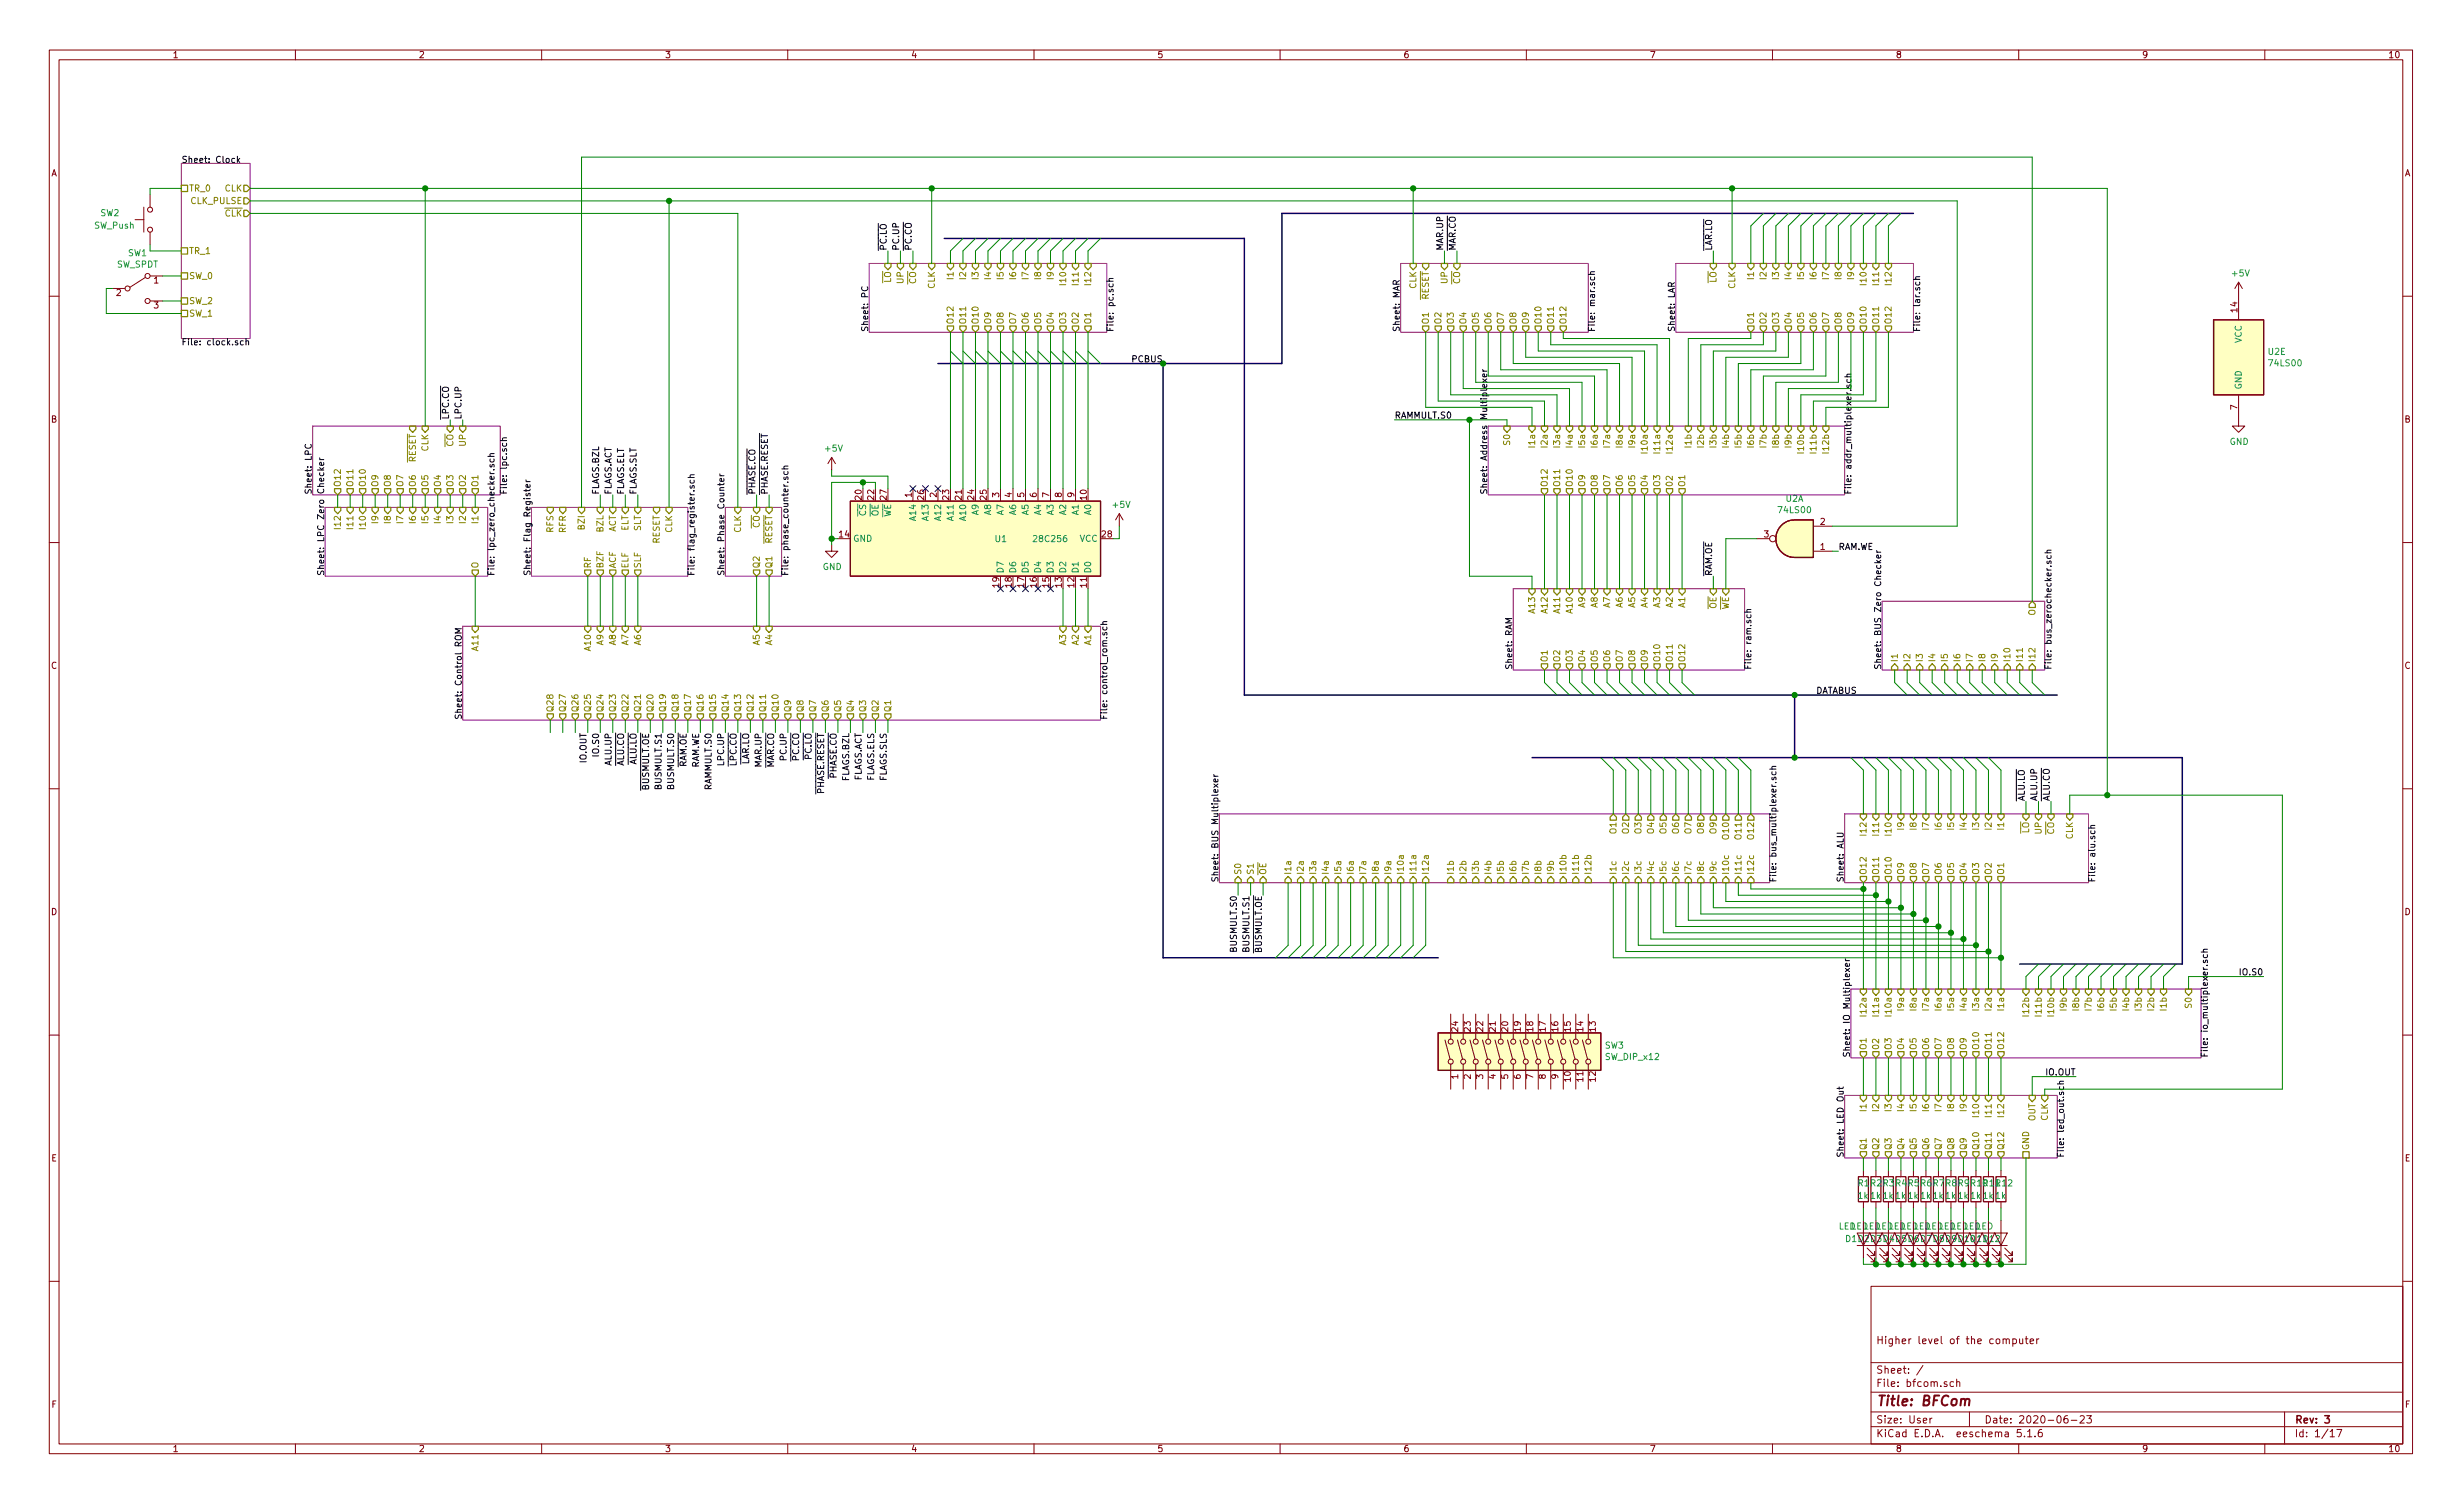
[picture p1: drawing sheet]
<svg xmlns="http://www.w3.org/2000/svg" width="500mm" height="305mm" viewBox="0 0 500 305" stroke-linecap="round" stroke-linejoin="round" font-family="sans-serif">
<defs><g id="words">
<text font-size="2.8" fill="#840000" x="381" y="285.4">Title: BFCom</text>
<g font-size="2.1" fill="#840000">
<text x="381" y="272.9">Higher level of the computer</text>
<text x="381" y="281.6">File: bfcom.sch</text>
<text x="381" y="278.9">Sheet: /</text>
<text x="381" y="291.8">KiCad E.D.A. eeschema 5.1.6</text>
<text x="381" y="289">Size: User</text>
<text x="403" y="289">Date: 2020-06-23</text>
<text x="466" y="289">Rev: 3</text>
<text x="466" y="291.8">Id: 1/17</text>
</g>
<g font-size="1.8" fill="#840000">
<text x="35" y="11.8">1</text>
<text x="85" y="11.8">2</text>
<text x="135" y="11.8">3</text>
<text x="185" y="11.8">4</text>
<text x="235" y="11.8">5</text>
<text x="285" y="11.8">6</text>
<text x="335" y="11.8">7</text>
<text x="385" y="11.8">8</text>
<text x="435" y="11.8">9</text>
<text x="485" y="11.8">10</text>
<text x="10.4" y="35.8">A</text>
<text x="488.4" y="35.8">A</text>
<text x="31.3" y="57.6">1</text>
<text x="23.6" y="60.1">2</text>
<text x="31.3" y="62.6">3</text>
<text x="454.4" y="63.3" transform="rotate(-90 454.4 63.3)">14</text>
<text x="454.4" y="83.2" transform="rotate(-90 454.4 83.2)">7</text>
<text x="10.4" y="85.8">B</text>
<text x="488.4" y="85.8">B</text>
<text x="175" y="101.4" transform="rotate(-90 175 101.4)">20</text>
<text x="177.5" y="101.4" transform="rotate(-90 177.5 101.4)">22</text>
<text x="180.1" y="101.4" transform="rotate(-90 180.1 101.4)">27</text>
<text x="185.2" y="101" transform="rotate(-90 185.2 101)">1</text>
<text x="187.7" y="101.4" transform="rotate(-90 187.7 101.4)">26</text>
<text x="190.2" y="101" transform="rotate(-90 190.2 101)">2</text>
<text x="192.8" y="101.4" transform="rotate(-90 192.8 101.4)">23</text>
<text x="195.3" y="101.4" transform="rotate(-90 195.3 101.4)">21</text>
<text x="197.9" y="101.4" transform="rotate(-90 197.9 101.4)">24</text>
<text x="200.4" y="101.4" transform="rotate(-90 200.4 101.4)">25</text>
<text x="202.9" y="101" transform="rotate(-90 202.9 101)">3</text>
<text x="205.5" y="101" transform="rotate(-90 205.5 101)">4</text>
<text x="208" y="101" transform="rotate(-90 208 101)">5</text>
<text x="210.6" y="101" transform="rotate(-90 210.6 101)">6</text>
<text x="213.1" y="101" transform="rotate(-90 213.1 101)">7</text>
<text x="215.6" y="101" transform="rotate(-90 215.6 101)">8</text>
<text x="218.2" y="101" transform="rotate(-90 218.2 101)">9</text>
<text x="220.7" y="101.4" transform="rotate(-90 220.7 101.4)">10</text>
<text x="369.7" y="106.6">2</text>
<text x="170.5" y="109.1">14</text>
<text x="223.8" y="109.1">28</text>
<text x="358.3" y="109.1">3</text>
<text x="369.7" y="111.7">1</text>
<text x="202.9" y="119.2" transform="rotate(-90 202.9 119.2)">19</text>
<text x="205.5" y="119.2" transform="rotate(-90 205.5 119.2)">18</text>
<text x="208" y="119.2" transform="rotate(-90 208 119.2)">17</text>
<text x="210.6" y="119.2" transform="rotate(-90 210.6 119.2)">16</text>
<text x="213.1" y="119.2" transform="rotate(-90 213.1 119.2)">15</text>
<text x="215.6" y="119.2" transform="rotate(-90 215.6 119.2)">13</text>
<text x="218.2" y="119.2" transform="rotate(-90 218.2 119.2)">12</text>
<text x="220.7" y="119.2" transform="rotate(-90 220.7 119.2)">11</text>
<text x="10.4" y="135.8">C</text>
<text x="488.4" y="135.8">C</text>
<text x="10.4" y="185.8">D</text>
<text x="488.4" y="185.8">D</text>
<text x="296.2" y="209.4" transform="rotate(-90 296.2 209.4)">24</text>
<text x="298.7" y="209.4" transform="rotate(-90 298.7 209.4)">23</text>
<text x="301.2" y="209.4" transform="rotate(-90 301.2 209.4)">22</text>
<text x="303.8" y="209.4" transform="rotate(-90 303.8 209.4)">21</text>
<text x="306.3" y="209.4" transform="rotate(-90 306.3 209.4)">20</text>
<text x="308.9" y="209.4" transform="rotate(-90 308.9 209.4)">19</text>
<text x="311.4" y="209.4" transform="rotate(-90 311.4 209.4)">18</text>
<text x="313.9" y="209.4" transform="rotate(-90 313.9 209.4)">17</text>
<text x="316.5" y="209.4" transform="rotate(-90 316.5 209.4)">16</text>
<text x="319" y="209.4" transform="rotate(-90 319 209.4)">15</text>
<text x="321.6" y="209.4" transform="rotate(-90 321.6 209.4)">14</text>
<text x="324.1" y="209.4" transform="rotate(-90 324.1 209.4)">13</text>
<text x="296.2" y="219.1" transform="rotate(-90 296.2 219.1)">1</text>
<text x="298.7" y="219.1" transform="rotate(-90 298.7 219.1)">2</text>
<text x="301.2" y="219.1" transform="rotate(-90 301.2 219.1)">3</text>
<text x="303.8" y="219.1" transform="rotate(-90 303.8 219.1)">4</text>
<text x="306.3" y="219.1" transform="rotate(-90 306.3 219.1)">5</text>
<text x="308.9" y="219.1" transform="rotate(-90 308.9 219.1)">6</text>
<text x="311.4" y="219.1" transform="rotate(-90 311.4 219.1)">7</text>
<text x="313.9" y="219.1" transform="rotate(-90 313.9 219.1)">8</text>
<text x="316.5" y="219.1" transform="rotate(-90 316.5 219.1)">9</text>
<text x="319" y="219.6" transform="rotate(-90 319 219.6)">10</text>
<text x="321.6" y="219.6" transform="rotate(-90 321.6 219.6)">11</text>
<text x="324.1" y="219.6" transform="rotate(-90 324.1 219.6)">12</text>
<text x="10.4" y="235.8">E</text>
<text x="488.4" y="235.8">E</text>
<text x="10.5" y="285.8">F</text>
<text x="488.5" y="285.8">F</text>
<text x="35" y="294.8">1</text>
<text x="85" y="294.8">2</text>
<text x="135" y="294.8">3</text>
<text x="185" y="294.8">4</text>
<text x="235" y="294.8">5</text>
<text x="285" y="294.8">6</text>
<text x="335" y="294.8">7</text>
<text x="385" y="294.8">8</text>
<text x="435" y="294.8">9</text>
<text x="485" y="294.8">10</text>
</g>
<g font-size="1.8">
<text x="36.8" y="33.1">Sheet: Clock</text>
<text x="180.1" y="50.9" transform="rotate(-90 180.1 50.9)">PC.LO</text>
<text x="182.6" y="50.9" transform="rotate(-90 182.6 50.9)">PC.UP</text>
<text x="185.2" y="50.9" transform="rotate(-90 185.2 50.9)">PC.CO</text>
<text x="293.1" y="50.9" transform="rotate(-90 293.1 50.9)">MAR.UP</text>
<text x="295.7" y="50.9" transform="rotate(-90 295.7 50.9)">MAR.CO</text>
<text x="347.7" y="50.9" transform="rotate(-90 347.7 50.9)">LAR.LO</text>
<text x="36.8" y="70.1">File: clock.sch</text>
<text x="176.3" y="67.5" transform="rotate(-90 176.3 67.5)">Sheet: PC</text>
<text x="226.2" y="67.5" transform="rotate(-90 226.2 67.5)">File: pc.sch</text>
<text x="284.3" y="67.5" transform="rotate(-90 284.3 67.5)">Sheet: MAR</text>
<text x="324" y="67.5" transform="rotate(-90 324 67.5)">File: mar.sch</text>
<text x="340.2" y="67.5" transform="rotate(-90 340.2 67.5)">Sheet: LAR</text>
<text x="390" y="67.5" transform="rotate(-90 390 67.5)">File: lar.sch</text>
<text x="230" y="73.6">PCBUS</text>
<text x="91.2" y="85.2" transform="rotate(-90 91.2 85.2)">LPC.CO</text>
<text x="93.7" y="85.2" transform="rotate(-90 93.7 85.2)">LPC.UP</text>
<text x="283.2" y="85">RAMMULT.S0</text>
<text x="63.3" y="100.5" transform="rotate(-90 63.3 100.5)">Sheet: LPC</text>
<text x="103" y="100.5" transform="rotate(-90 103 100.5)">File: lpc.sch</text>
<text x="121.7" y="100.5" transform="rotate(-90 121.7 100.5)">FLAGS.BZL</text>
<text x="124.2" y="100.5" transform="rotate(-90 124.2 100.5)">FLAGS.ACT</text>
<text x="126.7" y="100.5" transform="rotate(-90 126.7 100.5)">FLAGS.ELT</text>
<text x="129.3" y="100.5" transform="rotate(-90 129.3 100.5)">FLAGS.SLT</text>
<text x="153.4" y="100.5" transform="rotate(-90 153.4 100.5)">PHASE.CO</text>
<text x="156" y="100.5" transform="rotate(-90 156 100.5)">PHASE.RESET</text>
<text x="302.1" y="100.5" transform="rotate(-90 302.1 100.5)">Sheet: Address Multiplexer</text>
<text x="376" y="100.5" transform="rotate(-90 376 100.5)">File: addr_multiplexer.sch</text>
<text x="373.4" y="111.7">RAM.WE</text>
<text x="65.8" y="117" transform="rotate(-90 65.8 117)">Sheet: LPC Zero Checker</text>
<text x="100.4" y="117" transform="rotate(-90 100.4 117)">File: lpc_zero_checker.sch</text>
<text x="107.7" y="117" transform="rotate(-90 107.7 117)">Sheet: Flag Register</text>
<text x="141.1" y="117" transform="rotate(-90 141.1 117)">File: flag_register.sch</text>
<text x="147.1" y="117" transform="rotate(-90 147.1 117)">Sheet: Phase Counter</text>
<text x="160.1" y="117" transform="rotate(-90 160.1 117)">File: phase_counter.sch</text>
<text x="347.7" y="117" transform="rotate(-90 347.7 117)">RAM.OE</text>
<text x="307.1" y="136" transform="rotate(-90 307.1 136)">Sheet: RAM</text>
<text x="355.7" y="136" transform="rotate(-90 355.7 136)">File: ram.sch</text>
<text x="382.1" y="136" transform="rotate(-90 382.1 136)">Sheet: BUS Zero Checker</text>
<text x="416.7" y="136" transform="rotate(-90 416.7 136)">File: bus_zerochecker.sch</text>
<text x="368.6" y="140.9">DATABUS</text>
<text x="93.8" y="146.2" transform="rotate(-90 93.8 146.2)">Sheet: Control ROM</text>
<text x="224.9" y="146.2" transform="rotate(-90 224.9 146.2)">File: control_rom.sch</text>
<text x="119.1" y="154.8" transform="rotate(-90 119.1 154.8)">IO.OUT</text>
<text x="121.7" y="153.3" transform="rotate(-90 121.7 153.3)">IO.S0</text>
<text x="124.2" y="155.3" transform="rotate(-90 124.2 155.3)">ALU.UP</text>
<text x="126.7" y="155.5" transform="rotate(-90 126.7 155.5)">ALU.CO</text>
<text x="129.3" y="155.3" transform="rotate(-90 129.3 155.3)">ALU.LO</text>
<text x="139.4" y="155.8" transform="rotate(-90 139.4 155.8)">RAM.OE</text>
<text x="147.1" y="155.2" transform="rotate(-90 147.1 155.2)">LPC.UP</text>
<text x="149.6" y="155.4" transform="rotate(-90 149.6 155.4)">LPC.CO</text>
<text x="152.1" y="155.3" transform="rotate(-90 152.1 155.3)">LAR.LO</text>
<text x="154.7" y="155.7" transform="rotate(-90 154.7 155.7)">MAR.UP</text>
<text x="157.2" y="155.9" transform="rotate(-90 157.2 155.9)">MAR.CO</text>
<text x="159.8" y="154.1" transform="rotate(-90 159.8 154.1)">PC.UP</text>
<text x="162.3" y="154.4" transform="rotate(-90 162.3 154.4)">PC.CO</text>
<text x="164.8" y="154.1" transform="rotate(-90 164.8 154.1)">PC.LO</text>
<text x="131.8" y="160.4" transform="rotate(-90 131.8 160.4)">BUSMULT.OE</text>
<text x="134.4" y="160" transform="rotate(-90 134.4 160)">BUSMULT.S1</text>
<text x="136.9" y="160" transform="rotate(-90 136.9 160)">BUSMULT.S0</text>
<text x="142" y="156.1" transform="rotate(-90 142 156.1)">RAM.WE</text>
<text x="144.5" y="160.3" transform="rotate(-90 144.5 160.3)">RAMMULT.S0</text>
<text x="167.4" y="161.2" transform="rotate(-90 167.4 161.2)">PHASE.RESET</text>
<text x="169.9" y="158" transform="rotate(-90 169.9 158)">PHASE.CO</text>
<text x="172.5" y="158.7" transform="rotate(-90 172.5 158.7)">FLAGS.BZL</text>
<text x="175" y="158.8" transform="rotate(-90 175 158.8)">FLAGS.ACT</text>
<text x="177.5" y="158.7" transform="rotate(-90 177.5 158.7)">FLAGS.ELS</text>
<text x="180.1" y="158.7" transform="rotate(-90 180.1 158.7)">FLAGS.SLS</text>
<text x="411.2" y="162.7" transform="rotate(-90 411.2 162.7)">ALU.LO</text>
<text x="413.8" y="162.7" transform="rotate(-90 413.8 162.7)">ALU.UP</text>
<text x="416.3" y="162.7" transform="rotate(-90 416.3 162.7)">ALU.CO</text>
<text x="247.4" y="179.2" transform="rotate(-90 247.4 179.2)">Sheet: BUS Multiplexer</text>
<text x="360.8" y="179.2" transform="rotate(-90 360.8 179.2)">File: bus_multiplexer.sch</text>
<text x="374.4" y="179.2" transform="rotate(-90 374.4 179.2)">Sheet: ALU</text>
<text x="425.6" y="179.2" transform="rotate(-90 425.6 179.2)">File: alu.sch</text>
<text x="251.2" y="193.1" transform="rotate(-90 251.2 193.1)">BUSMULT.S0</text>
<text x="253.7" y="193.1" transform="rotate(-90 253.7 193.1)">BUSMULT.S1</text>
<text x="256.3" y="193.4" transform="rotate(-90 256.3 193.4)">BUSMULT.OE</text>
<text x="455.2" y="198">IO.S0</text>
<text x="375.7" y="214.8" transform="rotate(-90 375.7 214.8)">Sheet: IO Multiplexer</text>
<text x="448.4" y="214.8" transform="rotate(-90 448.4 214.8)">File: io_multiplexer.sch</text>
<text x="415.5" y="218.3">IO.OUT</text>
<text x="374.4" y="235.1" transform="rotate(-90 374.4 235.1)">Sheet: LED Out</text>
<text x="419.2" y="235.1" transform="rotate(-90 419.2 235.1)">File: led_out.sch</text>
</g>
<g font-size="1.8" fill="#848400">
<text x="38.4" y="38.9">TR_0</text>
<text x="38.8" y="41.4">CLK_PULSE</text>
<text x="45.6" y="38.9">CLK</text>
<text x="45.6" y="44">CLK</text>
<text x="38.4" y="51.6">TR_1</text>
<text x="38.4" y="56.7">SW_0</text>
<text x="181" y="57.5" transform="rotate(-90 181 57.5)">LO</text>
<text x="183.5" y="57.5" transform="rotate(-90 183.5 57.5)">UP</text>
<text x="186.1" y="57.7" transform="rotate(-90 186.1 57.7)">CO</text>
<text x="189.9" y="58.6" transform="rotate(-90 189.9 58.6)">CLK</text>
<text x="193.7" y="56.5" transform="rotate(-90 193.7 56.5)">I1</text>
<text x="196.2" y="56.5" transform="rotate(-90 196.2 56.5)">I2</text>
<text x="198.8" y="56.5" transform="rotate(-90 198.8 56.5)">I3</text>
<text x="201.3" y="56.5" transform="rotate(-90 201.3 56.5)">I4</text>
<text x="203.8" y="56.5" transform="rotate(-90 203.8 56.5)">I5</text>
<text x="206.4" y="56.5" transform="rotate(-90 206.4 56.5)">I6</text>
<text x="208.9" y="56.5" transform="rotate(-90 208.9 56.5)">I7</text>
<text x="211.5" y="56.5" transform="rotate(-90 211.5 56.5)">I8</text>
<text x="214" y="56.5" transform="rotate(-90 214 56.5)">I9</text>
<text x="216.5" y="57.5" transform="rotate(-90 216.5 57.5)">I10</text>
<text x="219.1" y="57.5" transform="rotate(-90 219.1 57.5)">I11</text>
<text x="221.6" y="57.5" transform="rotate(-90 221.6 57.5)">I12</text>
<text x="287.7" y="58.6" transform="rotate(-90 287.7 58.6)">CLK</text>
<text x="294" y="57.5" transform="rotate(-90 294 57.5)">UP</text>
<text x="296.5" y="57.7" transform="rotate(-90 296.5 57.7)">CO</text>
<text x="348.6" y="57.5" transform="rotate(-90 348.6 57.5)">LO</text>
<text x="352.4" y="58.6" transform="rotate(-90 352.4 58.6)">CLK</text>
<text x="356.2" y="56.5" transform="rotate(-90 356.2 56.5)">I1</text>
<text x="358.8" y="56.5" transform="rotate(-90 358.8 56.5)">I2</text>
<text x="361.3" y="56.5" transform="rotate(-90 361.3 56.5)">I3</text>
<text x="363.9" y="56.5" transform="rotate(-90 363.9 56.5)">I4</text>
<text x="366.4" y="56.5" transform="rotate(-90 366.4 56.5)">I5</text>
<text x="368.9" y="56.5" transform="rotate(-90 368.9 56.5)">I6</text>
<text x="371.5" y="56.5" transform="rotate(-90 371.5 56.5)">I7</text>
<text x="374" y="56.5" transform="rotate(-90 374 56.5)">I8</text>
<text x="376.6" y="56.5" transform="rotate(-90 376.6 56.5)">I9</text>
<text x="379.1" y="57.5" transform="rotate(-90 379.1 57.5)">I10</text>
<text x="381.6" y="57.5" transform="rotate(-90 381.6 57.5)">I11</text>
<text x="384.2" y="57.5" transform="rotate(-90 384.2 57.5)">I12</text>
<text x="38.4" y="64.3">SW_1</text>
<text x="38.4" y="61.7">SW_2</text>
<text x="193.7" y="65.9" transform="rotate(-90 193.7 65.9)">O12</text>
<text x="196.2" y="65.9" transform="rotate(-90 196.2 65.9)">O11</text>
<text x="198.8" y="65.9" transform="rotate(-90 198.8 65.9)">O10</text>
<text x="201.3" y="65.9" transform="rotate(-90 201.3 65.9)">O9</text>
<text x="203.8" y="65.9" transform="rotate(-90 203.8 65.9)">O8</text>
<text x="206.4" y="65.9" transform="rotate(-90 206.4 65.9)">O7</text>
<text x="208.9" y="65.9" transform="rotate(-90 208.9 65.9)">O6</text>
<text x="211.5" y="65.9" transform="rotate(-90 211.5 65.9)">O5</text>
<text x="214" y="65.9" transform="rotate(-90 214 65.9)">O4</text>
<text x="216.5" y="65.9" transform="rotate(-90 216.5 65.9)">O3</text>
<text x="219.1" y="65.9" transform="rotate(-90 219.1 65.9)">O2</text>
<text x="221.6" y="65.9" transform="rotate(-90 221.6 65.9)">O1</text>
<text x="290.2" y="65.9" transform="rotate(-90 290.2 65.9)">O1</text>
<text x="290.2" y="60.9" transform="rotate(-90 290.2 60.9)">RESET</text>
<text x="292.7" y="65.9" transform="rotate(-90 292.7 65.9)">O2</text>
<text x="295.3" y="65.9" transform="rotate(-90 295.3 65.9)">O3</text>
<text x="297.8" y="65.9" transform="rotate(-90 297.8 65.9)">O4</text>
<text x="300.4" y="65.9" transform="rotate(-90 300.4 65.9)">O5</text>
<text x="302.9" y="65.9" transform="rotate(-90 302.9 65.9)">O6</text>
<text x="305.4" y="65.9" transform="rotate(-90 305.4 65.9)">O7</text>
<text x="308" y="65.9" transform="rotate(-90 308 65.9)">O8</text>
<text x="310.5" y="65.9" transform="rotate(-90 310.5 65.9)">O9</text>
<text x="313.1" y="65.9" transform="rotate(-90 313.1 65.9)">O10</text>
<text x="315.6" y="65.9" transform="rotate(-90 315.6 65.9)">O11</text>
<text x="318.1" y="65.9" transform="rotate(-90 318.1 65.9)">O12</text>
<text x="356.2" y="65.9" transform="rotate(-90 356.2 65.9)">O1</text>
<text x="358.8" y="65.9" transform="rotate(-90 358.8 65.9)">O2</text>
<text x="361.3" y="65.9" transform="rotate(-90 361.3 65.9)">O3</text>
<text x="363.9" y="65.9" transform="rotate(-90 363.9 65.9)">O4</text>
<text x="366.4" y="65.9" transform="rotate(-90 366.4 65.9)">O5</text>
<text x="368.9" y="65.9" transform="rotate(-90 368.9 65.9)">O6</text>
<text x="371.5" y="65.9" transform="rotate(-90 371.5 65.9)">O7</text>
<text x="374" y="65.9" transform="rotate(-90 374 65.9)">O8</text>
<text x="376.6" y="65.9" transform="rotate(-90 376.6 65.9)">O9</text>
<text x="379.1" y="65.9" transform="rotate(-90 379.1 65.9)">O10</text>
<text x="381.6" y="65.9" transform="rotate(-90 381.6 65.9)">O11</text>
<text x="384.2" y="65.9" transform="rotate(-90 384.2 65.9)">O12</text>
<text x="84.5" y="93.9" transform="rotate(-90 84.5 93.9)">RESET</text>
<text x="87" y="91.7" transform="rotate(-90 87 91.7)">CLK</text>
<text x="92.1" y="90.7" transform="rotate(-90 92.1 90.7)">CO</text>
<text x="94.6" y="90.5" transform="rotate(-90 94.6 90.5)">UP</text>
<text x="306.7" y="90.2" transform="rotate(-90 306.7 90.2)">S0</text>
<text x="311.8" y="90.5" transform="rotate(-90 311.8 90.5)">I1a</text>
<text x="314.3" y="90.5" transform="rotate(-90 314.3 90.5)">I2a</text>
<text x="316.9" y="90.5" transform="rotate(-90 316.9 90.5)">I3a</text>
<text x="319.4" y="90.5" transform="rotate(-90 319.4 90.5)">I4a</text>
<text x="321.9" y="90.5" transform="rotate(-90 321.9 90.5)">I5a</text>
<text x="324.5" y="90.5" transform="rotate(-90 324.5 90.5)">I6a</text>
<text x="327" y="90.5" transform="rotate(-90 327 90.5)">I7a</text>
<text x="329.6" y="90.5" transform="rotate(-90 329.6 90.5)">I8a</text>
<text x="332.1" y="90.5" transform="rotate(-90 332.1 90.5)">I9a</text>
<text x="334.6" y="91.5" transform="rotate(-90 334.6 91.5)">I10a</text>
<text x="337.2" y="91.5" transform="rotate(-90 337.2 91.5)">I11a</text>
<text x="339.7" y="91.5" transform="rotate(-90 339.7 91.5)">I12a</text>
<text x="343.5" y="90.6" transform="rotate(-90 343.5 90.6)">I1b</text>
<text x="346.1" y="90.6" transform="rotate(-90 346.1 90.6)">I2b</text>
<text x="348.6" y="90.6" transform="rotate(-90 348.6 90.6)">I3b</text>
<text x="351.2" y="90.6" transform="rotate(-90 351.2 90.6)">I4b</text>
<text x="353.7" y="90.6" transform="rotate(-90 353.7 90.6)">I5b</text>
<text x="356.2" y="90.6" transform="rotate(-90 356.2 90.6)">I6b</text>
<text x="358.8" y="90.6" transform="rotate(-90 358.8 90.6)">I7b</text>
<text x="361.3" y="90.6" transform="rotate(-90 361.3 90.6)">I8b</text>
<text x="363.9" y="90.6" transform="rotate(-90 363.9 90.6)">I9b</text>
<text x="366.4" y="91.6" transform="rotate(-90 366.4 91.6)">I10b</text>
<text x="368.9" y="91.6" transform="rotate(-90 368.9 91.6)">I11b</text>
<text x="371.5" y="91.6" transform="rotate(-90 371.5 91.6)">I12b</text>
<text x="69.2" y="99" transform="rotate(-90 69.2 99)">O12</text>
<text x="71.8" y="99" transform="rotate(-90 71.8 99)">O11</text>
<text x="74.3" y="99" transform="rotate(-90 74.3 99)">O10</text>
<text x="76.8" y="99" transform="rotate(-90 76.8 99)">O9</text>
<text x="79.4" y="99" transform="rotate(-90 79.4 99)">O8</text>
<text x="81.9" y="99" transform="rotate(-90 81.9 99)">O7</text>
<text x="84.5" y="99" transform="rotate(-90 84.5 99)">O6</text>
<text x="87" y="99" transform="rotate(-90 87 99)">O5</text>
<text x="89.5" y="99" transform="rotate(-90 89.5 99)">O4</text>
<text x="92.1" y="99" transform="rotate(-90 92.1 99)">O3</text>
<text x="94.6" y="99" transform="rotate(-90 94.6 99)">O2</text>
<text x="97.2" y="99" transform="rotate(-90 97.2 99)">O1</text>
<text x="314.3" y="99" transform="rotate(-90 314.3 99)">O12</text>
<text x="316.9" y="99" transform="rotate(-90 316.9 99)">O11</text>
<text x="319.4" y="99" transform="rotate(-90 319.4 99)">O10</text>
<text x="321.9" y="99" transform="rotate(-90 321.9 99)">O9</text>
<text x="324.5" y="99" transform="rotate(-90 324.5 99)">O8</text>
<text x="327" y="99" transform="rotate(-90 327 99)">O7</text>
<text x="329.6" y="99" transform="rotate(-90 329.6 99)">O6</text>
<text x="332.1" y="99" transform="rotate(-90 332.1 99)">O5</text>
<text x="334.6" y="99" transform="rotate(-90 334.6 99)">O4</text>
<text x="337.2" y="99" transform="rotate(-90 337.2 99)">O3</text>
<text x="339.7" y="99" transform="rotate(-90 339.7 99)">02</text>
<text x="342.3" y="99" transform="rotate(-90 342.3 99)">O1</text>
<text x="69.2" y="107" transform="rotate(-90 69.2 107)">I12</text>
<text x="71.8" y="107" transform="rotate(-90 71.8 107)">I11</text>
<text x="74.3" y="107" transform="rotate(-90 74.3 107)">I10</text>
<text x="76.8" y="106" transform="rotate(-90 76.8 106)">I9</text>
<text x="79.4" y="106" transform="rotate(-90 79.4 106)">I8</text>
<text x="81.9" y="106" transform="rotate(-90 81.9 106)">I7</text>
<text x="84.5" y="106" transform="rotate(-90 84.5 106)">I6</text>
<text x="87" y="106" transform="rotate(-90 87 106)">I5</text>
<text x="89.5" y="106" transform="rotate(-90 89.5 106)">I4</text>
<text x="92.1" y="106" transform="rotate(-90 92.1 106)">I3</text>
<text x="94.6" y="106" transform="rotate(-90 94.6 106)">I2</text>
<text x="97.2" y="106" transform="rotate(-90 97.2 106)">I1</text>
<text x="118.7" y="107.4" transform="rotate(-90 118.7 107.4)">BZI</text>
<text x="122.6" y="108" transform="rotate(-90 122.6 108)">BZL</text>
<text x="127.6" y="107.9" transform="rotate(-90 127.6 107.9)">ELT</text>
<text x="130.2" y="107.9" transform="rotate(-90 130.2 107.9)">SLT</text>
<text x="154.3" y="107.2" transform="rotate(-90 154.3 107.2)">CO</text>
<text x="112.4" y="108.1" transform="rotate(-90 112.4 108.1)">RFS</text>
<text x="114.9" y="108.2" transform="rotate(-90 114.9 108.2)">RFR</text>
<text x="125.1" y="108.2" transform="rotate(-90 125.1 108.2)">ACT</text>
<text x="134" y="110.4" transform="rotate(-90 134 110.4)">RESET</text>
<text x="136.5" y="108.2" transform="rotate(-90 136.5 108.2)">CLK</text>
<text x="150.5" y="108.2" transform="rotate(-90 150.5 108.2)">CLK</text>
<text x="156.8" y="110.4" transform="rotate(-90 156.8 110.4)">RESET</text>
<text x="97.2" y="115.5" transform="rotate(-90 97.2 115.5)">O</text>
<text x="120" y="115.5" transform="rotate(-90 120 115.5)">RF</text>
<text x="122.6" y="115.5" transform="rotate(-90 122.6 115.5)">BZF</text>
<text x="125.1" y="115.5" transform="rotate(-90 125.1 115.5)">ACF</text>
<text x="127.6" y="115.5" transform="rotate(-90 127.6 115.5)">ELF</text>
<text x="130.2" y="115.5" transform="rotate(-90 130.2 115.5)">SLF</text>
<text x="154.3" y="115.5" transform="rotate(-90 154.3 115.5)">Q2</text>
<text x="156.8" y="115.5" transform="rotate(-90 156.8 115.5)">Q1</text>
<text x="311.8" y="124.3" transform="rotate(-90 311.8 124.3)">A13</text>
<text x="314.3" y="124.3" transform="rotate(-90 314.3 124.3)">A12</text>
<text x="316.9" y="124.3" transform="rotate(-90 316.9 124.3)">A11</text>
<text x="319.4" y="124.3" transform="rotate(-90 319.4 124.3)">A10</text>
<text x="321.9" y="123.3" transform="rotate(-90 321.9 123.3)">A9</text>
<text x="324.5" y="123.3" transform="rotate(-90 324.5 123.3)">A8</text>
<text x="327" y="123.3" transform="rotate(-90 327 123.3)">A7</text>
<text x="329.6" y="123.3" transform="rotate(-90 329.6 123.3)">A6</text>
<text x="332.1" y="123.3" transform="rotate(-90 332.1 123.3)">A5</text>
<text x="334.6" y="123.3" transform="rotate(-90 334.6 123.3)">A4</text>
<text x="337.2" y="123.3" transform="rotate(-90 337.2 123.3)">A3</text>
<text x="339.7" y="123.3" transform="rotate(-90 339.7 123.3)">A2</text>
<text x="342.3" y="123.3" transform="rotate(-90 342.3 123.3)">A1</text>
<text x="348.6" y="123.6" transform="rotate(-90 348.6 123.6)">OE</text>
<text x="351.2" y="123.9" transform="rotate(-90 351.2 123.9)">WE</text>
<text x="413.4" y="125" transform="rotate(-90 413.4 125)">O</text>
<text x="97.2" y="131.9" transform="rotate(-90 97.2 131.9)">A11</text>
<text x="120" y="131.9" transform="rotate(-90 120 131.9)">A10</text>
<text x="122.6" y="130.9" transform="rotate(-90 122.6 130.9)">A9</text>
<text x="125.1" y="130.9" transform="rotate(-90 125.1 130.9)">A8</text>
<text x="127.6" y="130.9" transform="rotate(-90 127.6 130.9)">A7</text>
<text x="130.2" y="130.9" transform="rotate(-90 130.2 130.9)">A6</text>
<text x="154.3" y="130.9" transform="rotate(-90 154.3 130.9)">A5</text>
<text x="156.8" y="130.9" transform="rotate(-90 156.8 130.9)">A4</text>
<text x="216.5" y="130.9" transform="rotate(-90 216.5 130.9)">A3</text>
<text x="219.1" y="130.9" transform="rotate(-90 219.1 130.9)">A2</text>
<text x="221.6" y="130.9" transform="rotate(-90 221.6 130.9)">A1</text>
<text x="314.3" y="134.5" transform="rotate(-90 314.3 134.5)">O1</text>
<text x="316.9" y="134.5" transform="rotate(-90 316.9 134.5)">O2</text>
<text x="319.4" y="134.5" transform="rotate(-90 319.4 134.5)">O3</text>
<text x="321.9" y="134.5" transform="rotate(-90 321.9 134.5)">O4</text>
<text x="324.5" y="134.5" transform="rotate(-90 324.5 134.5)">O5</text>
<text x="327" y="134.5" transform="rotate(-90 327 134.5)">O6</text>
<text x="329.6" y="134.5" transform="rotate(-90 329.6 134.5)">O7</text>
<text x="332.1" y="134.5" transform="rotate(-90 332.1 134.5)">O8</text>
<text x="334.6" y="134.5" transform="rotate(-90 334.6 134.5)">O9</text>
<text x="337.2" y="134.5" transform="rotate(-90 337.2 134.5)">O10</text>
<text x="339.7" y="134.5" transform="rotate(-90 339.7 134.5)">O11</text>
<text x="342.3" y="134.5" transform="rotate(-90 342.3 134.5)">O12</text>
<text x="385.4" y="134.5" transform="rotate(-90 385.4 134.5)">I1</text>
<text x="388" y="134.5" transform="rotate(-90 388 134.5)">I2</text>
<text x="390.5" y="134.5" transform="rotate(-90 390.5 134.5)">I3</text>
<text x="393.1" y="134.5" transform="rotate(-90 393.1 134.5)">I4</text>
<text x="395.6" y="134.5" transform="rotate(-90 395.6 134.5)">I5</text>
<text x="398.1" y="134.5" transform="rotate(-90 398.1 134.5)">I6</text>
<text x="400.7" y="134.5" transform="rotate(-90 400.7 134.5)">I7</text>
<text x="403.2" y="134.5" transform="rotate(-90 403.2 134.5)">I8</text>
<text x="405.8" y="134.5" transform="rotate(-90 405.8 134.5)">I9</text>
<text x="408.3" y="134.5" transform="rotate(-90 408.3 134.5)">I10</text>
<text x="410.8" y="134.5" transform="rotate(-90 410.8 134.5)">I11</text>
<text x="413.4" y="134.5" transform="rotate(-90 413.4 134.5)">I12</text>
<text x="112.4" y="144.7" transform="rotate(-90 112.4 144.7)">Q28</text>
<text x="114.9" y="144.7" transform="rotate(-90 114.9 144.7)">Q27</text>
<text x="117.5" y="144.7" transform="rotate(-90 117.5 144.7)">Q26</text>
<text x="120" y="144.7" transform="rotate(-90 120 144.7)">Q25</text>
<text x="122.6" y="144.7" transform="rotate(-90 122.6 144.7)">Q24</text>
<text x="125.1" y="144.7" transform="rotate(-90 125.1 144.7)">Q23</text>
<text x="127.6" y="144.7" transform="rotate(-90 127.6 144.7)">Q22</text>
<text x="130.2" y="144.7" transform="rotate(-90 130.2 144.7)">Q21</text>
<text x="132.7" y="144.7" transform="rotate(-90 132.7 144.7)">Q20</text>
<text x="135.3" y="144.7" transform="rotate(-90 135.3 144.7)">Q19</text>
<text x="137.8" y="144.7" transform="rotate(-90 137.8 144.7)">Q18</text>
<text x="140.3" y="144.7" transform="rotate(-90 140.3 144.7)">Q17</text>
<text x="142.9" y="144.7" transform="rotate(-90 142.9 144.7)">Q16</text>
<text x="145.4" y="144.7" transform="rotate(-90 145.4 144.7)">Q15</text>
<text x="148" y="144.7" transform="rotate(-90 148 144.7)">Q14</text>
<text x="150.5" y="144.7" transform="rotate(-90 150.5 144.7)">Q13</text>
<text x="153" y="144.7" transform="rotate(-90 153 144.7)">Q12</text>
<text x="155.6" y="144.7" transform="rotate(-90 155.6 144.7)">Q11</text>
<text x="158.1" y="144.7" transform="rotate(-90 158.1 144.7)">Q10</text>
<text x="160.7" y="144.7" transform="rotate(-90 160.7 144.7)">Q9</text>
<text x="163.2" y="144.7" transform="rotate(-90 163.2 144.7)">Q8</text>
<text x="165.7" y="144.7" transform="rotate(-90 165.7 144.7)">Q7</text>
<text x="168.3" y="144.7" transform="rotate(-90 168.3 144.7)">Q6</text>
<text x="170.8" y="144.7" transform="rotate(-90 170.8 144.7)">Q5</text>
<text x="173.4" y="144.7" transform="rotate(-90 173.4 144.7)">Q4</text>
<text x="175.9" y="144.7" transform="rotate(-90 175.9 144.7)">Q3</text>
<text x="178.4" y="144.7" transform="rotate(-90 178.4 144.7)">Q2</text>
<text x="181" y="144.7" transform="rotate(-90 181 144.7)">Q1</text>
<text x="328.3" y="169.1" transform="rotate(-90 328.3 169.1)">O1</text>
<text x="330.8" y="169.1" transform="rotate(-90 330.8 169.1)">O2</text>
<text x="333.4" y="169.1" transform="rotate(-90 333.4 169.1)">O3</text>
<text x="335.9" y="169.1" transform="rotate(-90 335.9 169.1)">O4</text>
<text x="338.5" y="169.1" transform="rotate(-90 338.5 169.1)">O5</text>
<text x="341" y="169.1" transform="rotate(-90 341 169.1)">O6</text>
<text x="343.5" y="169.1" transform="rotate(-90 343.5 169.1)">O7</text>
<text x="346.1" y="169.1" transform="rotate(-90 346.1 169.1)">O8</text>
<text x="348.6" y="169.1" transform="rotate(-90 348.6 169.1)">O9</text>
<text x="351.2" y="170.1" transform="rotate(-90 351.2 170.1)">O10</text>
<text x="353.7" y="170.1" transform="rotate(-90 353.7 170.1)">O11</text>
<text x="356.2" y="170.1" transform="rotate(-90 356.2 170.1)">O12</text>
<text x="379.1" y="169.2" transform="rotate(-90 379.1 169.2)">I12</text>
<text x="381.6" y="169.2" transform="rotate(-90 381.6 169.2)">I11</text>
<text x="384.2" y="169.2" transform="rotate(-90 384.2 169.2)">I10</text>
<text x="386.7" y="168.2" transform="rotate(-90 386.7 168.2)">I9</text>
<text x="389.3" y="168.2" transform="rotate(-90 389.3 168.2)">I8</text>
<text x="391.8" y="168.2" transform="rotate(-90 391.8 168.2)">I7</text>
<text x="394.3" y="168.2" transform="rotate(-90 394.3 168.2)">I6</text>
<text x="396.9" y="168.2" transform="rotate(-90 396.9 168.2)">I5</text>
<text x="399.4" y="168.2" transform="rotate(-90 399.4 168.2)">I4</text>
<text x="402" y="168.2" transform="rotate(-90 402 168.2)">I3</text>
<text x="404.5" y="168.2" transform="rotate(-90 404.5 168.2)">I2</text>
<text x="407" y="168.2" transform="rotate(-90 407 168.2)">I1</text>
<text x="412.1" y="169.2" transform="rotate(-90 412.1 169.2)">LO</text>
<text x="414.7" y="169.2" transform="rotate(-90 414.7 169.2)">UP</text>
<text x="417.2" y="169.4" transform="rotate(-90 417.2 169.4)">CO</text>
<text x="421" y="170.4" transform="rotate(-90 421 170.4)">CLK</text>
<text x="252.1" y="177.7" transform="rotate(-90 252.1 177.7)">S0</text>
<text x="254.6" y="177.7" transform="rotate(-90 254.6 177.7)">S1</text>
<text x="257.2" y="177.7" transform="rotate(-90 257.2 177.7)">OE</text>
<text x="262.3" y="177.7" transform="rotate(-90 262.3 177.7)">I1a</text>
<text x="264.8" y="177.7" transform="rotate(-90 264.8 177.7)">I2a</text>
<text x="267.3" y="177.7" transform="rotate(-90 267.3 177.7)">I3a</text>
<text x="269.9" y="177.7" transform="rotate(-90 269.9 177.7)">I4a</text>
<text x="272.4" y="177.7" transform="rotate(-90 272.4 177.7)">I5a</text>
<text x="275" y="177.7" transform="rotate(-90 275 177.7)">I6a</text>
<text x="277.5" y="177.7" transform="rotate(-90 277.5 177.7)">I7a</text>
<text x="280" y="177.7" transform="rotate(-90 280 177.7)">I8a</text>
<text x="282.6" y="177.7" transform="rotate(-90 282.6 177.7)">I9a</text>
<text x="285.1" y="177.7" transform="rotate(-90 285.1 177.7)">I10a</text>
<text x="287.7" y="177.7" transform="rotate(-90 287.7 177.7)">I11a</text>
<text x="290.2" y="177.7" transform="rotate(-90 290.2 177.7)">I12a</text>
<text x="295.3" y="177.7" transform="rotate(-90 295.3 177.7)">I1b</text>
<text x="297.8" y="177.7" transform="rotate(-90 297.8 177.7)">I2b</text>
<text x="300.4" y="177.7" transform="rotate(-90 300.4 177.7)">I3b</text>
<text x="302.9" y="177.7" transform="rotate(-90 302.9 177.7)">I4b</text>
<text x="305.4" y="177.7" transform="rotate(-90 305.4 177.7)">I5b</text>
<text x="308" y="177.7" transform="rotate(-90 308 177.7)">I6b</text>
<text x="310.5" y="177.7" transform="rotate(-90 310.5 177.7)">I7b</text>
<text x="313.1" y="177.7" transform="rotate(-90 313.1 177.7)">I8b</text>
<text x="315.6" y="177.7" transform="rotate(-90 315.6 177.7)">I9b</text>
<text x="318.1" y="177.7" transform="rotate(-90 318.1 177.7)">I10b</text>
<text x="320.7" y="177.7" transform="rotate(-90 320.7 177.7)">I11b</text>
<text x="323.2" y="177.7" transform="rotate(-90 323.2 177.7)">I12b</text>
<text x="328.3" y="177.7" transform="rotate(-90 328.3 177.7)">I1c</text>
<text x="330.8" y="177.7" transform="rotate(-90 330.8 177.7)">I2c</text>
<text x="333.4" y="177.7" transform="rotate(-90 333.4 177.7)">I3c</text>
<text x="335.9" y="177.7" transform="rotate(-90 335.9 177.7)">I4c</text>
<text x="338.5" y="177.7" transform="rotate(-90 338.5 177.7)">I5c</text>
<text x="341" y="177.7" transform="rotate(-90 341 177.7)">I6c</text>
<text x="343.5" y="177.7" transform="rotate(-90 343.5 177.7)">I7c</text>
<text x="346.1" y="177.7" transform="rotate(-90 346.1 177.7)">I8c</text>
<text x="348.6" y="177.7" transform="rotate(-90 348.6 177.7)">I9c</text>
<text x="351.2" y="177.7" transform="rotate(-90 351.2 177.7)">I10c</text>
<text x="353.7" y="177.7" transform="rotate(-90 353.7 177.7)">I11c</text>
<text x="356.2" y="177.7" transform="rotate(-90 356.2 177.7)">I12c</text>
<text x="379.1" y="177.7" transform="rotate(-90 379.1 177.7)">O12</text>
<text x="381.6" y="177.7" transform="rotate(-90 381.6 177.7)">O11</text>
<text x="384.2" y="177.7" transform="rotate(-90 384.2 177.7)">O10</text>
<text x="386.7" y="177.7" transform="rotate(-90 386.7 177.7)">O9</text>
<text x="389.3" y="177.7" transform="rotate(-90 389.3 177.7)">O8</text>
<text x="391.8" y="177.7" transform="rotate(-90 391.8 177.7)">O7</text>
<text x="394.3" y="177.7" transform="rotate(-90 394.3 177.7)">O6</text>
<text x="396.9" y="177.7" transform="rotate(-90 396.9 177.7)">O5</text>
<text x="399.4" y="177.7" transform="rotate(-90 399.4 177.7)">O4</text>
<text x="402" y="177.7" transform="rotate(-90 402 177.7)">O3</text>
<text x="404.5" y="177.7" transform="rotate(-90 404.5 177.7)">O2</text>
<text x="407" y="177.7" transform="rotate(-90 407 177.7)">O1</text>
<text x="379.1" y="205.8" transform="rotate(-90 379.1 205.8)">I12a</text>
<text x="381.6" y="205.8" transform="rotate(-90 381.6 205.8)">I11a</text>
<text x="384.2" y="205.8" transform="rotate(-90 384.2 205.8)">I10a</text>
<text x="386.7" y="204.8" transform="rotate(-90 386.7 204.8)">I9a</text>
<text x="389.3" y="204.8" transform="rotate(-90 389.3 204.8)">I8a</text>
<text x="391.8" y="204.8" transform="rotate(-90 391.8 204.8)">I7a</text>
<text x="394.3" y="204.8" transform="rotate(-90 394.3 204.8)">I6a</text>
<text x="396.9" y="204.8" transform="rotate(-90 396.9 204.8)">I5a</text>
<text x="399.4" y="204.8" transform="rotate(-90 399.4 204.8)">I4a</text>
<text x="402" y="204.8" transform="rotate(-90 402 204.8)">I3a</text>
<text x="404.5" y="204.8" transform="rotate(-90 404.5 204.8)">I2a</text>
<text x="407" y="204.8" transform="rotate(-90 407 204.8)">I1a</text>
<text x="412.1" y="205.9" transform="rotate(-90 412.1 205.9)">I12b</text>
<text x="414.7" y="205.9" transform="rotate(-90 414.7 205.9)">I11b</text>
<text x="417.2" y="205.9" transform="rotate(-90 417.2 205.9)">I10b</text>
<text x="419.7" y="204.9" transform="rotate(-90 419.7 204.9)">I9b</text>
<text x="422.3" y="204.9" transform="rotate(-90 422.3 204.9)">I8b</text>
<text x="424.8" y="204.9" transform="rotate(-90 424.8 204.9)">I7b</text>
<text x="427.4" y="204.9" transform="rotate(-90 427.4 204.9)">I6b</text>
<text x="429.9" y="204.9" transform="rotate(-90 429.9 204.9)">I5b</text>
<text x="432.4" y="204.9" transform="rotate(-90 432.4 204.9)">I4b</text>
<text x="435" y="204.9" transform="rotate(-90 435 204.9)">I3b</text>
<text x="437.5" y="204.9" transform="rotate(-90 437.5 204.9)">I2b</text>
<text x="440.1" y="204.9" transform="rotate(-90 440.1 204.9)">I1b</text>
<text x="445.1" y="204.5" transform="rotate(-90 445.1 204.5)">S0</text>
<text x="379.1" y="213.3" transform="rotate(-90 379.1 213.3)">O1</text>
<text x="381.6" y="213.3" transform="rotate(-90 381.6 213.3)">02</text>
<text x="384.2" y="213.3" transform="rotate(-90 384.2 213.3)">O3</text>
<text x="386.7" y="213.3" transform="rotate(-90 386.7 213.3)">O4</text>
<text x="389.3" y="213.3" transform="rotate(-90 389.3 213.3)">O5</text>
<text x="391.8" y="213.3" transform="rotate(-90 391.8 213.3)">O6</text>
<text x="394.3" y="213.3" transform="rotate(-90 394.3 213.3)">O7</text>
<text x="396.9" y="213.3" transform="rotate(-90 396.9 213.3)">O8</text>
<text x="399.4" y="213.3" transform="rotate(-90 399.4 213.3)">O9</text>
<text x="402" y="213.3" transform="rotate(-90 402 213.3)">O10</text>
<text x="404.5" y="213.3" transform="rotate(-90 404.5 213.3)">O11</text>
<text x="407" y="213.3" transform="rotate(-90 407 213.3)">O12</text>
<text x="379.1" y="225.4" transform="rotate(-90 379.1 225.4)">I1</text>
<text x="381.6" y="225.4" transform="rotate(-90 381.6 225.4)">I2</text>
<text x="384.2" y="225.4" transform="rotate(-90 384.2 225.4)">I3</text>
<text x="386.7" y="225.4" transform="rotate(-90 386.7 225.4)">I4</text>
<text x="389.3" y="225.4" transform="rotate(-90 389.3 225.4)">I5</text>
<text x="391.8" y="225.4" transform="rotate(-90 391.8 225.4)">I6</text>
<text x="394.3" y="225.4" transform="rotate(-90 394.3 225.4)">I7</text>
<text x="396.9" y="225.4" transform="rotate(-90 396.9 225.4)">I8</text>
<text x="399.4" y="225.4" transform="rotate(-90 399.4 225.4)">I9</text>
<text x="402" y="226.4" transform="rotate(-90 402 226.4)">I10</text>
<text x="404.5" y="226.4" transform="rotate(-90 404.5 226.4)">I11</text>
<text x="407" y="226.4" transform="rotate(-90 407 226.4)">I12</text>
<text x="413.4" y="227.7" transform="rotate(-90 413.4 227.7)">OUT</text>
<text x="415.9" y="227.6" transform="rotate(-90 415.9 227.6)">CLK</text>
<text x="379.1" y="233.6" transform="rotate(-90 379.1 233.6)">Q1</text>
<text x="381.6" y="233.6" transform="rotate(-90 381.6 233.6)">Q2</text>
<text x="384.2" y="233.6" transform="rotate(-90 384.2 233.6)">Q3</text>
<text x="386.7" y="233.6" transform="rotate(-90 386.7 233.6)">Q4</text>
<text x="389.3" y="233.6" transform="rotate(-90 389.3 233.6)">Q5</text>
<text x="391.8" y="233.6" transform="rotate(-90 391.8 233.6)">Q6</text>
<text x="394.3" y="233.6" transform="rotate(-90 394.3 233.6)">Q7</text>
<text x="396.9" y="233.6" transform="rotate(-90 396.9 233.6)">Q8</text>
<text x="399.4" y="233.6" transform="rotate(-90 399.4 233.6)">Q9</text>
<text x="402" y="233.6" transform="rotate(-90 402 233.6)">Q10</text>
<text x="404.5" y="233.6" transform="rotate(-90 404.5 233.6)">Q11</text>
<text x="407" y="233.6" transform="rotate(-90 407 233.6)">Q12</text>
<text x="412.1" y="233.6" transform="rotate(-90 412.1 233.6)">GND</text>
</g>
<g font-size="1.8" fill="#008484">
<text x="19.2" y="46.4">SW_Push</text>
<text x="20.4" y="43.9">SW2</text>
<text x="26" y="52">SW1</text>
<text x="23.7" y="54.3">SW_SPDT</text>
<text x="453.4" y="56.1">+5V</text>
<text x="455.3" y="69.7" transform="rotate(-90 455.3 69.7)">VCC</text>
<text x="460.7" y="72.1">U2E</text>
<text x="461" y="74.4">74LS00</text>
<text x="455.3" y="79.1" transform="rotate(-90 455.3 79.1)">GND</text>
<text x="167.7" y="91.7">+5V</text>
<text x="452.8" y="90.3">GND</text>
<text x="362.7" y="101.9">U2A</text>
<text x="175.9" y="104.7" transform="rotate(-90 175.9 104.7)">CS</text>
<text x="178.4" y="104.8" transform="rotate(-90 178.4 104.8)">OE</text>
<text x="181" y="105.1" transform="rotate(-90 181 105.1)">WE</text>
<text x="186.1" y="105.5" transform="rotate(-90 186.1 105.5)">A14</text>
<text x="188.6" y="105.5" transform="rotate(-90 188.6 105.5)">A13</text>
<text x="191.1" y="105.5" transform="rotate(-90 191.1 105.5)">A12</text>
<text x="193.7" y="105.5" transform="rotate(-90 193.7 105.5)">A11</text>
<text x="196.2" y="105.5" transform="rotate(-90 196.2 105.5)">A10</text>
<text x="198.8" y="104.5" transform="rotate(-90 198.8 104.5)">A9</text>
<text x="201.3" y="104.5" transform="rotate(-90 201.3 104.5)">A8</text>
<text x="203.8" y="104.5" transform="rotate(-90 203.8 104.5)">A7</text>
<text x="206.4" y="104.5" transform="rotate(-90 206.4 104.5)">A6</text>
<text x="208.9" y="104.5" transform="rotate(-90 208.9 104.5)">A5</text>
<text x="211.5" y="104.5" transform="rotate(-90 211.5 104.5)">A4</text>
<text x="214" y="104.5" transform="rotate(-90 214 104.5)">A3</text>
<text x="216.5" y="104.5" transform="rotate(-90 216.5 104.5)">A2</text>
<text x="219.1" y="104.5" transform="rotate(-90 219.1 104.5)">A1</text>
<text x="221.6" y="104.5" transform="rotate(-90 221.6 104.5)">A0</text>
<text x="226.1" y="103.1">+5V</text>
<text x="361.4" y="104.2">74LS00</text>
<text x="173.2" y="110">GND</text>
<text x="202.2" y="110.1">U1</text>
<text x="210.2" y="110.1">28C256</text>
<text x="219.3" y="110">VCC</text>
<text x="167.1" y="115.7">GND</text>
<text x="203.8" y="116.5" transform="rotate(-90 203.8 116.5)">D7</text>
<text x="206.4" y="116.5" transform="rotate(-90 206.4 116.5)">D6</text>
<text x="208.9" y="116.5" transform="rotate(-90 208.9 116.5)">D5</text>
<text x="211.5" y="116.5" transform="rotate(-90 211.5 116.5)">D4</text>
<text x="214" y="116.5" transform="rotate(-90 214 116.5)">D3</text>
<text x="216.5" y="116.5" transform="rotate(-90 216.5 116.5)">D2</text>
<text x="219.1" y="116.5" transform="rotate(-90 219.1 116.5)">D1</text>
<text x="221.6" y="116.5" transform="rotate(-90 221.6 116.5)">D0</text>
<text x="326" y="212.9">SW3</text>
<text x="326.2" y="215.2">SW_DIP_x12</text>
<text x="377.4" y="240.9">R1</text>
<text x="377.4" y="243.4">1k</text>
<text x="379.9" y="240.9">R2</text>
<text x="380" y="243.4">1k</text>
<text x="382.5" y="240.9">R3</text>
<text x="382.5" y="243.4">1k</text>
<text x="385" y="240.9">R4</text>
<text x="385" y="243.4">1k</text>
<text x="387.6" y="240.9">R5</text>
<text x="387.6" y="243.4">1k</text>
<text x="390.1" y="240.9">R6</text>
<text x="390.1" y="243.4">1k</text>
<text x="392.6" y="240.9">R7</text>
<text x="392.7" y="243.4">1k</text>
<text x="395.2" y="240.9">R8</text>
<text x="395.2" y="243.4">1k</text>
<text x="397.7" y="240.9">R9</text>
<text x="397.7" y="243.4">1k</text>
<text x="400.3" y="243.4">1k</text>
<text x="400.3" y="240.9">R10R11R12</text>
<text x="402.8" y="243.4">1k</text>
<text x="405.4" y="243.4">1k</text>
<text x="373.4" y="249.6">LED</text>
<text x="376" y="249.6">LED</text>
<text x="378.5" y="249.6">LED</text>
<text x="381.1" y="249.6">LED</text>
<text x="383.6" y="249.6">LED</text>
<text x="386.1" y="249.6">LED</text>
<text x="388.7" y="249.6">LED</text>
<text x="391.2" y="249.6">LED</text>
<text x="393.8" y="249.6">LED</text>
<text x="396.3" y="249.6">LED</text>
<text x="398.8" y="249.6">LED</text>
<text x="401.4" y="249.6">LED</text>
<text x="374.9" y="252.2">D1D2D3D4D5D6D7D8D9 D10D11D12</text>
</g>
</g></defs>
<g fill="none" stroke="#840000" stroke-width=".2">
<path d="M10 10.2h480v284.9h-480zM12 12.1h476v281.1h-476zM60 10.2v1.9M110 10.2v1.9M160 10.2v1.9M210 10.2v1.9M260 10.2v1.9M310 10.2v1.9M360 10.2v1.9M410 10.2v1.9M460 10.2v1.9M30.5 39.5v2.6"/>
<path d="M22.9 58.6h2.5M27.4 44.6h1.8M29.2 42.1v5M29.6 56.3l-3.2 2M30.5 56h2.5M30.5 47.1v2.6M454.7 57.3l-.8 1.3M454.7 57.3v7.6M454.7 57.3l.7 1.3M10 60.1h2M30.5 61.1h2.5M488 60.1h2"/>
<path d="M168.9 92.9l-.8 1.2M168.9 92.9v2.5M168.9 92.9l.8 1.2M185.4 99.2v2.5M190.5 99.2v2.5M203.2 99.2v2.5M205.7 99.2v2.5M208.3 99.2v2.5M210.8 99.2v2.5M213.4 99.2v2.5M215.9 99.2v2.5M218.4 99.2v2.5"/>
<path d="M454.7 80.2v6.3h1.2l-1.2 1.3-1.3-1.3h1.3M10 110.2h2M168.9 110.6v1.3h1.3l-1.3 1.3-1.3-1.3h1.3M227.3 104.3l-.7 1.3M227.3 104.3v2.5M227.3 104.3l.8 1.3M356.9 109.4h2.5M368.3 111.9h3.8M368.3 106.8h3.8M488 110.2h2M10 160.1h2M488 160.1h2"/>
<path d="M10 210.2h2M293.5 211.1l1 3.9M294.6 205.9v5.1M294.6 216v5.1M296 211.1l1.1 3.9M297.2 205.9v5.1M297.2 216v5.1M298.6 211.1l1 3.9M299.7 205.9v5.1M299.7 216v5.1M301.1 211.1l1 3.9M302.3 205.9v5.1"/>
<path d="M302.3 216v5.1M303.6 211.1l1.1 3.9M304.8 205.9v5.1M304.8 216v5.1M306.2 211.1l1 3.9M307.3 205.9v5.1M307.3 216v5.1M308.7 211.1l1.1 3.9M309.9 205.9v5.1M309.9 216v5.1M311.2 211.1l1.1 3.9M312.4 205.9v5.1"/>
<path d="M312.4 216v5.1M313.8 211.1l1 3.9M315 205.9v5.1M315 216v5.1M316.3 211.1l1 3.9M317.5 205.9v5.1M317.5 216v5.1M318.8 211.1l1.1 3.9M320 205.9v5.1M320 216v5.1M321.4 211.1l1 3.9M322.6 205.9v5.1"/>
<path d="M322.6 216v5.1M488 210.2h2M378.5 237.6v1.3M381 237.6v1.3M383.5 237.6v1.3M386.1 237.6v1.3M388.6 237.6v1.3M391.2 237.6v1.3M393.7 237.6v1.3M396.2 237.6v1.3M398.8 237.6v1.3M401.3 237.6v1.3"/>
<path d="M403.9 237.6v1.3M406.4 237.6v1.3M377.2 250.3h2.5l-1.2 2.6zM377.2 252.9h30.5M378.5 244v1.3M378.5 247.8v7.6M379.2 254.7l1.5 1.5v-.8v.8h-.7M379.2 253.4l1.5 1.5v-.8v.8h-.7M379.7 250.3h2.6l-1.3 2.6zM381 244v1.3M381 247.8v7.6M381.8 254.7l1.5 1.5v-.8v.8h-.8"/>
<path d="M381.8 253.4l1.5 1.5v-.8v.8h-.8M382.3 250.3h2.5l-1.3 2.6zM383.5 244v1.3M383.5 247.8v7.6M384.3 254.7l1.5 1.5v-.8v.8h-.7M384.3 253.4l1.5 1.5v-.8v.8h-.7M384.8 250.3h2.5l-1.2 2.6zM386.1 244v1.3M386.1 247.8v7.6M386.8 254.7l1.6 1.5v-.8v.8h-.8M386.8 253.4l1.6 1.5v-.8v.8h-.8M387.3 250.3h2.6l-1.3 2.6z"/>
<path d="M388.6 244v1.3M388.6 247.8v7.6M389.4 254.7l1.5 1.5v-.8v.8h-.8M389.4 253.4l1.5 1.5v-.8v.8h-.8M389.9 250.3h2.5l-1.2 2.6zM391.2 244v1.3M391.2 247.8v7.6M391.9 254.7l1.5 1.5v-.8v.8h-.7M391.9 253.4l1.5 1.5v-.8v.8h-.7M392.4 250.3h2.6l-1.3 2.6zM393.7 244v1.3M393.7 247.8v7.6"/>
<path d="M394.5 254.7l1.5 1.5v-.8v.8h-.8M394.5 253.4l1.5 1.5v-.8v.8h-.8M395 250.3h2.5l-1.3 2.6zM396.2 244v1.3M396.2 247.8v7.6M397 254.7l1.5 1.5v-.8v.8h-.7M397 253.4l1.5 1.5v-.8v.8h-.7M397.5 250.3h2.5l-1.2 2.6zM398.8 244v1.3M398.8 247.8v7.6M399.5 254.7l1.6 1.5v-.8v.8h-.8M399.5 253.4l1.6 1.5v-.8v.8h-.8"/>
<path d="M400 250.3h2.6l-1.3 2.6zM401.3 244v1.3M401.3 247.8v7.6M402.1 254.7l1.5 1.5v-.8v.8h-.8M402.1 253.4l1.5 1.5v-.8v.8h-.8M402.6 250.3h2.5l-1.2 2.6zM403.9 244v1.3M403.9 247.8v7.6M404.6 254.7l1.5 1.5v-.8v.8h-.7M404.6 253.4l1.5 1.5v-.8v.8h-.7M405.1 250.3h2.6l-1.3 2.6zM406.4 244v1.3"/>
<path d="M406.4 247.8v7.6M407.2 254.7l1.5 1.5v-.8v.8h-.8M407.2 253.4l1.5 1.5v-.8v.8h-.8M10 260.1h2M380 261.2h108v32h-108zM380 276.7h108M390.6 277.2l-1.3 2M407.5 272l.2-.2 .4 .1v.9M408.8 271.9l.4-.1 .3 .3v.6l-.3 .1-.4-.1M408.8 271.8v1.5M410.2 271.8l.1 .9 .3 .1 .2-.1M410.8 271.8v1"/>
<path d="M411.3 271.8h.6M411.5 271.3v1.3l.4 .2M412.3 272.3l.7-.1v-.3l-.5-.1-.2 .2 .1 .7h.6M413.7 271.8v1M414.1 271.8l-.4 .3M488 260.1h2M60 293.2v1.9M110 293.2v1.9M160 293.2v1.9M210 293.2v1.9M260 293.2v1.9M310 293.2v1.9"/>
<path d="M360 293.2v1.9M380 289.7h108M380 286.7h108M380 282.6h108M392 287.9v1M392.4 287.9l-.4 .3M396.8 280.6l-.5-.1-.2 .3v.6l.2 .1 .5-.1M397.4 280.6l.2-.1 .4 .1v.9M397.4 280v1.5M400 286.7v3M410 293.2v1.9M410.5 290.2h-.7l-.1 .7 .2-.1 .5 .1 .1 .2v.5l-.2 .1-.6-.1"/>
<path d="M411.2 291.6v.1M411.8 290.6l.4-.4v1.5M411.8 291.7h.9M413.3 291.6v.1M414.7 290.2l-.5 .1a1.16 1.16 0 0 0-.1 1.3l.4 .1 .3-.1v-.5l-.3-.3-.4 .1-.1 .2M419.9 287.4l-.4 .1a.96 .96 0 0 0 0 1.4l.5-.1v-.5l-.2-.3-.5 .1-.1 .2M420.7 288.4h1.1M422.5 287.6l.5-.2 .3 .2v.3l-.9 1h.9M423.8 287.4h1l-.5 .6 .4 .1v.7l-.2 .1-.7-.1M460 293.2v1.9M464 286.7v6.5M473.3 290.6l.4-.4v1.5"/>
<path d="M473.3 291.7h.8M474.6 290.2h1l-.6 1.5"/>
<circle cx="25.9" cy="58.6" r=".51"/>
<circle cx="30" cy="56" r=".51"/>
<circle cx="30.5" cy="42.6" r=".51"/>
<circle cx="30.5" cy="46.6" r=".51"/>
<circle cx="30" cy="61.1" r=".51"/>
<circle cx="360" cy="109.4" r=".63"/>
<circle cx="294.6" cy="211.5" r=".51"/>
<circle cx="294.6" cy="215.5" r=".51"/>
<circle cx="297.2" cy="215.5" r=".51"/>
<circle cx="297.2" cy="211.5" r=".51"/>
<circle cx="299.7" cy="215.5" r=".51"/>
<circle cx="299.7" cy="211.5" r=".51"/>
<circle cx="302.3" cy="211.5" r=".51"/>
<circle cx="302.3" cy="215.5" r=".51"/>
<circle cx="304.8" cy="215.5" r=".51"/>
<circle cx="304.8" cy="211.5" r=".51"/>
<circle cx="307.3" cy="215.5" r=".51"/>
<circle cx="307.3" cy="211.5" r=".51"/>
<circle cx="309.9" cy="211.5" r=".51"/>
<circle cx="309.9" cy="215.5" r=".51"/>
<circle cx="312.4" cy="215.5" r=".51"/>
<circle cx="312.4" cy="211.5" r=".51"/>
<circle cx="315" cy="211.5" r=".51"/>
<circle cx="315" cy="215.5" r=".51"/>
<circle cx="317.5" cy="211.5" r=".51"/>
<circle cx="317.5" cy="215.5" r=".51"/>
<circle cx="320" cy="215.5" r=".51"/>
<circle cx="320" cy="211.5" r=".51"/>
<circle cx="322.6" cy="211.5" r=".51"/>
<circle cx="322.6" cy="215.5" r=".51"/>
</g>
<path d="M472.2 287.4h.9l-.5 .6 .4 .1v.7l-.2 .1-.6-.1" fill="none" stroke="#840000" stroke-width=".3"/>
<path d="M399.2 284.3a.47 .47 0 0 1 .4-.3 .47 .47 0 0 1 .4 .3l-.1 1" fill="none" stroke="#840000" stroke-width=".41"/>
<g fill="none" stroke="#840084" stroke-width=".2">
<path d="M36.8 33.2h14v35.5h-14zM176.5 53.5h48.3v14h-48.3zM284.5 53.5h38.1v14h-38.1zM340.4 53.5h48.2v14h-48.2zM63.5 86.5h38.1v14h-38.1zM302.3 86.5h72.3v14h-72.3zM66 103h33.1v14h-33.1zM107.9 103h31.8v14h-31.8zM147.3 103h11.4v14h-11.4zM307.3 119.5h47v16.5h-47zM94 127.1h129.5v19.1h-129.5zM382.3 122.1h33v13.9h-33z"/>
<path d="M247.6 165.2h111.8v14h-111.8zM374.6 165.2h49.6v14h-49.6zM375.9 200.8h71.1v14h-71.1zM374.6 222.4h43.2v12.7h-43.2z"/>
</g>
<g fill="none" stroke="#000" stroke-width=".2">
<path d="M47.7 32.2h-.4l-.2 .2 .1 .5h.5M48.2 31.7v1.3M48.3 32.5l.4 .5M48.7 32.2l-.5 .4M175.1 58.2a.56 .56 0 0 0 .5 .8 .56 .56 0 0 0 .5-.8M224.8 57.1h1.3M225.3 57.6l-.1 .4 .3 .2 .5-.1v-.5M226.1 56.5l-.8 .1 .1 .5M283.6 57.7l-.1-.7h-.4l-.2 .7h1.3M284.2 57l-.6 .4M322.6 55.7h1.3M323.1 56.2l-.1 .4 .3 .2 .5-.1v-.5"/>
<path d="M323.9 55.2h-.8l.1 .5M339.5 58.1l-.1-.6h-.5l-.1 .6h1.3M340.1 57.4l-.6 .4M388.6 56.7h1.3M389.1 57.3v.3l.2 .3 .6-.1v-.5M389.9 56.2h-.8l.1 .5M49.4 69.2h-.4l-.2 .2 .1 .6h.5M50 69.3l.4-.1 .1 .8M50 68.8v1.2M301.1 75l.3 .4M301.1 76.9l.9 .7M301.1 75.4h.9"/>
<path d="M301.9 78.1l.1 .3-.2 .2h-.6v-.5l.2-.1 .1 .6M301.9 76l.1 .3-.2 .2h-.6v-.5l.2-.1 .1 .6M302 76.9l-.9 .7M374.7 76.5h1.2M375.1 79.7l.2 .3M375.2 78.2l-.1 .3 .2 .2 .2-.1 .1-.4h.3v.5M375.2 77l-.1 .4 .2 .2 .6-.1v-.5M375.8 79.2h.1M375.9 76h-.7v.5M62.1 90.2a.5 .5 0 0 0 0 .7 .5 .5 0 0 0 .6 .1l.5-.2-.1-.6M64.5 95.4h1.3M64.9 93l.3 .3"/>
<path d="M64.9 94.9l.5 .5M64.9 93.3h.9M65 96l-.1 .3 .3 .3 .5-.1v-.5M65.7 93.9l.1 .4-.2 .2-.6-.1v-.5h.2l.1 .6M65.8 94.9l-.5 .4M99.1 92.7h1.3M99.6 94.3l-.1 .3 .2 .2h.2l.1-.5h.3v.5M99.6 93.2l-.1 .3 .2 .3 .6-.1v-.5M100.2 95.4h.2M100.4 92.1l-.8 .1v.5M101.6 89.5h1.3M102.1 90v.3l.2 .3 .5-.1v-.5"/>
<path d="M102.9 88.9l-.8 .1 .1 .5M106.8 97.4l.3 .4M106.8 99.3v.5M106.8 97.8h.9M107.6 98.4l.1 .4-.2 .1h-.6v-.5l.2-.1 .1 .6M107.7 99.3l-.2 .3h-1.1M139.7 96.9h1.3M140.2 98.6v.3l.1 .2h.2l.1-.5h.3v.5M140.2 97.5v.4l.2 .2 .5-.1v-.5M140.9 99.7h.1M141 96.4l-.8 .1 .1 .4M146.2 96.2l.2 .4"/>
<path d="M146.2 98.1v.5M146.2 96.6h.8M147 97.2v.4l-.1 .1h-.6v-.5l.2-.1 .1 .6M147 98.1l-.1 .3h-1.1M158.8 95.2h1.2M159.3 96.9l-.1 .3 .2 .2 .2-.1 .1-.4h.3v.5M159.3 95.7l-.1 .4 .2 .2 .6-.1v-.5M160 94.6l-.7 .1v.5M106.9 100.2l-.1 .3 .2 .2 .2-.1 .1-.4h.3v.5M380.7 114.2h1.3M381.2 111.8l.2 .3M381.2 113.8l.4 .4"/>
<path d="M381.2 112.1h.8M381.2 114.8v.3l.2 .3 .5-.1v-.5M381.9 112.7l.1 .4-.2 .2-.6-.1v-.5h.3l.1 .6M382 113.8l-.5 .3M415.3 112.2h1.3M415.8 113.9l-.1 .3 .2 .2h.2l.1-.5h.3v.5M415.8 112.8l-.1 .4 .3 .2 .5-.1v-.5M416.5 115h.1M416.6 111.7l-.8 .1 .1 .4M92.6 129.1h.9l.2 .3-.2 .4-.6 .1a.44 .44 0 0 1-.5-.5zM93.7 127.7h-1.3l.9 .4-.9 .4h1.3M223.5 126.8h1.3"/>
<path d="M224 128.4v.3l.2 .2h.1l.2-.5h.3v.5M224 127.3v.4l.2 .2 .6-.1v-.5M224.8 126.2l-.8 .1 .1 .5M307.1 125.6h-1.3l.9 .4-.9 .5h1.3M354.4 124.3h1.2M354.8 124.8v.4l.2 .2 .6-.1v-.5M355.6 123.7l-.8 .1 .1 .5M246.5 157.2l.3 .4M246.5 159.2l.9 .6M246.5 157.6h.9M247.3 158.2l.1 .4-.2 .1h-.6v-.5l.2-.1 .1 .6M247.4 159.2l-.9 .6"/>
<path d="M359.4 156.2h1.3M359.9 157.8v.3l.1 .2h.2l.1-.5h.4v.5M359.9 156.7v.3l.2 .3 .6-.1v-.5M360.6 158.9h.1M360.7 155.6l-.8 .1 .1 .5M247.3 160.3l.1 .4-.2 .2-.6-.1v-.5h.2l.1 .6M373.1 169.2h1l.3 .2v.2l-.3 .3h-1M424.2 168.1h1.3M424.7 168.7l-.1 .3 .3 .3 .5-.1v-.5M425.5 167.6h-.8l.1 .5M374.8 194.7l.2 .3M374.8 196.6l.8 .7"/>
<path d="M374.8 195h.8M375.6 195.7v.3l-.1 .2-.6-.1v-.4l.2-.1 .1 .6M375.6 196.6l-.8 .7M447.1 193.3h1.2M447.5 195v.3l.2 .2 .2-.1 .1-.4h.3v.5M447.5 193.8v.4l.2 .2 .6-.1v-.5M448.2 196h.1M448.3 192.7l-.8 .1 .1 .5M419.1 219.5l-.8 .1 .1 .5M373.5 221.6h.9M373.5 220.7v.5M374.2 221.6l.1 .5h-.8"/>
<path d="M374.4 220.7l-.2 .3h-1.1M417.9 220.1h1.2M418.3 221.8v.3l.2 .1h.1l.2-.4h.3v.4M418.3 220.6v.4l.2 .2 .6-.1v-.5"/>
</g>
<g fill="none" stroke="#848400" stroke-width=".25">
<path d="M36.8 37.6h1.3v1.3h-1.3zM49.5 37.6h.7l.6 .6-.6 .7h-.7zM36.8 50.3h1.3v1.3h-1.3zM36.8 55.4h1.3v1.3h-1.3zM49.5 42.7h.7l.6 .6-.6 .7h-.7zM49.5 40.2h.7l.6 .6-.6 .6h-.7zM179.7 53.5h1.3v.6l-.7 .7-.6-.7zM182.2 53.5h1.3v.6l-.6 .7-.7-.7zM184.8 53.5h1.3v.6l-.7 .7-.6-.7zM188.6 53.5h1.3v.6l-.7 .7-.6-.7zM192.4 53.5h1.3v.6l-.7 .7-.6-.7zM194.9 53.5h1.3v.6l-.6 .7-.7-.7z"/>
<path d="M197.5 53.5h1.3v.6l-.7 .7-.6-.7zM200 53.5h1.3v.6l-.6 .7-.7-.7zM202.6 53.5h1.2v.6l-.6 .7-.6-.7zM205.1 53.5h1.3v.6l-.7 .7-.6-.7zM207.6 53.5h1.3v.6l-.6 .7-.7-.7zM210.2 53.5h1.3v.6l-.7 .7-.6-.7zM212.7 53.5h1.3v.6l-.6 .7-.7-.7zM215.3 53.5h1.2v.6l-.6 .7-.6-.7zM217.8 53.5h1.3v.6l-.7 .7-.6-.7zM220.3 53.5h1.3v.6l-.6 .7-.7-.7zM286.4 53.5h1.3v.6l-.7 .7-.6-.7zM288.9 53.5h1.3v.6l-.6 .7-.7-.7z"/>
<path d="M292.7 53.5h1.3v.6l-.6 .7-.7-.7zM295.3 53.5h1.2v.6l-.6 .7-.6-.7zM347.3 53.5h1.3v.6l-.6 .7-.7-.7zM351.2 53.5h1.2v.6l-.6 .7-.6-.7zM355 53.5h1.2v.6l-.6 .7-.6-.7zM357.5 53.5h1.3v.6l-.7 .7-.6-.7zM360 53.5h1.3v.6l-.6 .7-.7-.7zM362.6 53.5h1.3v.6l-.7 .7-.6-.7zM365.1 53.5h1.3v.6l-.6 .7-.7-.7zM367.7 53.5h1.2v.6l-.6 .7-.6-.7zM370.2 53.5h1.3v.6l-.7 .7-.6-.7zM372.7 53.5h1.3v.6l-.6 .7-.7-.7z"/>
<path d="M375.3 53.5h1.3v.6l-.7 .7-.6-.7zM377.8 53.5h1.3v.6l-.6 .7-.7-.7zM380.4 53.5h1.2v.6l-.6 .7-.6-.7zM382.9 53.5h1.3v.6l-.7 .7-.6-.7zM36.8 63h1.3v1.3h-1.3zM36.8 60.5h1.3v1.2h-1.3zM192.4 66.2h1.3v.6l-.7 .7-.6-.7zM194.9 66.2h1.3v.6l-.6 .7-.7-.7zM197.5 66.2h1.3v.6l-.7 .7-.6-.7zM200 66.2h1.3v.6l-.6 .7-.7-.7zM202.6 66.2h1.2v.6l-.6 .7-.6-.7zM205.1 66.2h1.3v.6l-.7 .7-.6-.7z"/>
<path d="M207.6 66.2h1.3v.6l-.6 .7-.7-.7zM210.2 66.2h1.3v.6l-.7 .7-.6-.7zM212.7 66.2h1.3v.6l-.6 .7-.7-.7zM215.3 66.2h1.2v.6l-.6 .7-.6-.7zM217.8 66.2h1.3v.6l-.7 .7-.6-.7zM220.3 66.2h1.3v.6l-.6 .7-.7-.7zM288.9 66.2h1.3v.6l-.6 .7-.7-.7zM291.5 66.2h1.2v.6l-.6 .7-.6-.7zM294 66.2h1.3v.6l-.7 .7-.6-.7zM296.5 66.2h1.3v.6l-.6 .7-.7-.7zM299.1 66.2h1.3v.6l-.7 .7-.6-.7zM301.6 66.2h1.3v.6l-.6 .7-.7-.7z"/>
<path d="M304.2 66.2h1.2v.6l-.6 .7-.6-.7zM306.7 66.2h1.3v.6l-.7 .7-.6-.7zM309.2 66.2h1.3v.6l-.6 .7-.7-.7zM311.8 66.2h1.3v.6l-.7 .7-.6-.7zM314.3 66.2h1.3v.6l-.6 .7-.7-.7zM316.9 66.2h1.2v.6l-.6 .7-.6-.7zM355 66.2h1.2v.6l-.6 .7-.6-.7zM357.5 66.2h1.3v.6l-.7 .7-.6-.7zM360 66.2h1.3v.6l-.6 .7-.7-.7zM362.6 66.2h1.3v.6l-.7 .7-.6-.7zM365.1 66.2h1.3v.6l-.6 .7-.7-.7zM367.7 66.2h1.2v.6l-.6 .7-.6-.7z"/>
<path d="M370.2 66.2h1.3v.6l-.7 .7-.6-.7zM372.7 66.2h1.3v.6l-.6 .7-.7-.7zM375.3 66.2h1.3v.6l-.7 .7-.6-.7zM377.8 66.2h1.3v.6l-.6 .7-.7-.7zM380.4 66.2h1.2v.6l-.6 .7-.6-.7zM382.9 66.2h1.3v.6l-.7 .7-.6-.7zM67.9 99.2h1.3v.6l-.6 .7-.7-.7zM70.5 99.2h1.3v.6l-.7 .7-.6-.7zM73 99.2h1.3v.6l-.6 .7-.7-.7zM75.6 99.2h1.2v.6l-.6 .7-.6-.7zM78.1 99.2h1.3v.6l-.7 .7-.6-.7zM80.6 99.2h1.3v.6l-.6 .7-.7-.7z"/>
<path d="M83.2 99.2h1.3v.6l-.7 .7-.6-.7zM83.2 86.5h1.3v.6l-.7 .7-.6-.7zM85.7 86.5h1.3v.6l-.6 .7-.7-.7zM85.7 99.2h1.3v.6l-.6 .7-.7-.7zM88.3 99.2h1.2v.6l-.6 .7-.6-.7zM90.8 99.2h1.3v.6l-.7 .7-.6-.7zM90.8 86.5h1.3v.6l-.7 .7-.6-.7zM93.3 86.5h1.3v.6l-.6 .7-.7-.7zM93.3 99.2h1.3v.6l-.6 .7-.7-.7zM95.9 99.2h1.3v.6l-.7 .7-.6-.7zM305.4 86.5h1.3v.6l-.6 .7-.7-.7zM310.5 86.5h1.3v.6l-.7 .7-.6-.7z"/>
<path d="M313.1 86.5h1.2v.6l-.6 .7-.6-.7zM313.1 99.2h1.2v.6l-.6 .7-.6-.7zM315.6 86.5h1.3v.6l-.7 .7-.6-.7zM315.6 99.2h1.3v.6l-.7 .7-.6-.7zM318.1 86.5h1.3v.6l-.6 .7-.7-.7zM318.1 99.2h1.3v.6l-.6 .7-.7-.7zM320.7 86.5h1.2v.6l-.6 .7-.6-.7zM320.7 99.2h1.2v.6l-.6 .7-.6-.7zM323.2 86.5h1.3v.6l-.7 .7-.6-.7zM323.2 99.2h1.3v.6l-.7 .7-.6-.7zM325.8 86.5h1.2v.6l-.6 .7-.6-.7zM325.8 99.2h1.2v.6l-.6 .7-.6-.7z"/>
<path d="M328.3 86.5h1.3v.6l-.7 .7-.6-.7zM328.3 99.2h1.3v.6l-.7 .7-.6-.7zM330.8 86.5h1.3v.6l-.6 .7-.7-.7zM330.8 99.2h1.3v.6l-.6 .7-.7-.7zM333.4 86.5h1.2v.6l-.6 .7-.6-.7zM333.4 99.2h1.2v.6l-.6 .7-.6-.7zM335.9 86.5h1.3v.6l-.7 .7-.6-.7zM335.9 99.2h1.3v.6l-.7 .7-.6-.7zM338.5 86.5h1.2v.6l-.6 .7-.6-.7zM338.5 99.2h1.2v.6l-.6 .7-.6-.7zM341 99.2h1.3v.6l-.7 .7-.6-.7zM342.3 86.5h1.2v.6l-.6 .7-.6-.7z"/>
<path d="M344.8 86.5h1.3v.6l-.7 .7-.6-.7zM347.3 86.5h1.3v.6l-.6 .7-.7-.7zM349.9 86.5h1.3v.6l-.7 .7-.6-.7zM352.4 86.5h1.3v.6l-.6 .7-.7-.7zM355 86.5h1.2v.6l-.6 .7-.6-.7zM357.5 86.5h1.3v.6l-.7 .7-.6-.7zM360 86.5h1.3v.6l-.6 .7-.7-.7zM362.6 86.5h1.3v.6l-.7 .7-.6-.7zM365.1 86.5h1.3v.6l-.6 .7-.7-.7zM367.7 86.5h1.2v.6l-.6 .7-.6-.7zM370.2 86.5h1.3v.6l-.7 .7-.6-.7zM67.9 103h1.3v.7l-.6 .6-.7-.6z"/>
<path d="M70.5 103h1.3v.7l-.7 .6-.6-.6zM73 103h1.3v.7l-.6 .6-.7-.6zM75.6 103h1.2v.7l-.6 .6-.6-.6zM78.1 103h1.3v.7l-.7 .6-.6-.6zM80.6 103h1.3v.7l-.6 .6-.7-.6zM83.2 103h1.3v.7l-.7 .6-.6-.6zM85.7 103h1.3v.7l-.6 .6-.7-.6zM88.3 103h1.2v.7l-.6 .6-.6-.6zM90.8 103h1.3v.7l-.7 .6-.6-.6zM93.3 103h1.3v.7l-.6 .6-.7-.6zM95.9 103h1.3v.7l-.7 .6-.6-.6zM95.9 115.7h1.3v.7l-.7 .6-.6-.6z"/>
<path d="M111.1 103h1.3v.7l-.6 .6-.7-.6zM113.7 103h1.2v.7l-.6 .6-.6-.6zM117.5 103h1.2v.7l-.6 .6-.6-.6zM118.7 115.7h1.3v.7l-.6 .6-.7-.6zM121.3 103h1.3v.7l-.7 .6-.6-.6zM121.3 115.7h1.3v.7l-.7 .6-.6-.6zM123.8 103h1.3v.7l-.6 .6-.7-.6zM123.8 115.7h1.3v.7l-.6 .6-.7-.6zM126.4 103h1.2v.7l-.6 .6-.6-.6zM126.4 115.7h1.2v.7l-.6 .6-.6-.6zM128.9 103h1.3v.7l-.7 .6-.6-.6zM128.9 115.7h1.3v.7l-.7 .6-.6-.6z"/>
<path d="M132.7 103h1.3v.7l-.7 .6-.6-.6zM135.3 103h1.2v.7l-.6 .6-.6-.6zM149.2 103h1.3v.7l-.6 .6-.7-.6zM153 103h1.3v.7l-.6 .6-.7-.6zM153 115.7h1.3v.7l-.6 .6-.7-.6zM155.6 103h1.2v.7l-.6 .6-.6-.6zM155.6 115.7h1.2v.7l-.6 .6-.6-.6zM310.5 119.5h1.3v.7l-.7 .6-.6-.6zM313.1 119.5h1.2v.7l-.6 .6-.6-.6zM315.6 119.5h1.3v.7l-.7 .6-.6-.6zM318.1 119.5h1.3v.7l-.6 .6-.7-.6zM320.7 119.5h1.2v.7l-.6 .6-.6-.6z"/>
<path d="M323.2 119.5h1.3v.7l-.7 .6-.6-.6zM325.8 119.5h1.2v.7l-.6 .6-.6-.6zM328.3 119.5h1.3v.7l-.7 .6-.6-.6zM330.8 119.5h1.3v.7l-.6 .6-.7-.6zM333.4 119.5h1.2v.7l-.6 .6-.6-.6zM335.9 119.5h1.3v.7l-.7 .6-.6-.6zM338.5 119.5h1.2v.7l-.6 .6-.6-.6zM341 119.5h1.3v.7l-.7 .6-.6-.6zM347.3 119.5h1.3v.7l-.6 .6-.7-.6zM349.9 119.5h1.3v.7l-.7 .6-.6-.6zM95.9 127.1h1.3v.7l-.7 .6-.6-.6zM118.7 127.1h1.3v.7l-.6 .6-.7-.6z"/>
<path d="M121.3 127.1h1.3v.7l-.7 .6-.6-.6zM123.8 127.1h1.3v.7l-.6 .6-.7-.6zM126.4 127.1h1.2v.7l-.6 .6-.6-.6zM128.9 127.1h1.3v.7l-.7 .6-.6-.6zM153 127.1h1.3v.7l-.6 .6-.7-.6zM155.6 127.1h1.2v.7l-.6 .6-.6-.6zM215.3 127.1h1.2v.7l-.6 .6-.6-.6zM217.8 127.1h1.3v.7l-.7 .6-.6-.6zM220.3 127.1h1.3v.7l-.6 .6-.7-.6zM313.1 134.8h1.2v.6l-.6 .6-.6-.6zM315.6 134.8h1.3v.6l-.7 .6-.6-.6zM318.1 134.8h1.3v.6l-.6 .6-.7-.6z"/>
<path d="M320.7 134.8h1.2v.6l-.6 .6-.6-.6zM323.2 134.8h1.3v.6l-.7 .6-.6-.6zM325.8 134.8h1.2v.6l-.6 .6-.6-.6zM328.3 134.8h1.3v.6l-.7 .6-.6-.6zM330.8 134.8h1.3v.6l-.6 .6-.7-.6zM333.4 134.8h1.2v.6l-.6 .6-.6-.6zM335.9 134.8h1.3v.6l-.7 .6-.6-.6zM338.5 134.8h1.2v.6l-.6 .6-.6-.6zM341 134.8h1.3v.6l-.7 .6-.6-.6zM384.8 134.8l.6 .6v.6h-1.2v-.6zM387.3 134.8l.7 .6v.6h-1.3v-.6zM389.9 134.8l.6 .6v.6h-1.2v-.6z"/>
<path d="M392.4 134.8l.7 .6v.6h-1.3v-.6zM395 134.8l.6 .6v.6h-1.3v-.6zM397.5 134.8l.6 .6v.6h-1.2v-.6zM400 134.8l.7 .6v.6h-1.3v-.6zM402.6 134.8l.6 .6v.6h-1.2v-.6zM405.1 134.8l.7 .6v.6h-1.3v-.6zM407.7 134.8l.6 .6v.6h-1.3v-.6zM410.2 134.8l.6 .6v.6h-1.2v-.6zM412.7 134.8l.7 .6v.6h-1.3v-.6zM412.7 122.1l.7 .6v.6h-1.3v-.6zM111.1 144.9h1.3v.7l-.6 .6-.7-.6zM113.7 144.9h1.2v.7l-.6 .6-.6-.6z"/>
<path d="M116.2 144.9h1.3v.7l-.7 .6-.6-.6zM118.7 144.9h1.3v.7l-.6 .6-.7-.6zM121.3 144.9h1.3v.7l-.7 .6-.6-.6zM123.8 144.9h1.3v.7l-.6 .6-.7-.6zM126.4 144.9h1.2v.7l-.6 .6-.6-.6zM128.9 144.9h1.3v.7l-.7 .6-.6-.6zM131.4 144.9h1.3v.7l-.6 .6-.7-.6zM134 144.9h1.3v.7l-.7 .6-.6-.6zM136.5 144.9h1.3v.7l-.6 .6-.7-.6zM139.1 144.9h1.2v.7l-.6 .6-.6-.6zM141.6 144.9h1.3v.7l-.7 .6-.6-.6zM144.1 144.9h1.3v.7l-.6 .6-.7-.6z"/>
<path d="M146.7 144.9h1.3v.7l-.7 .6-.6-.6zM149.2 144.9h1.3v.7l-.6 .6-.7-.6zM151.8 144.9h1.2v.7l-.6 .6-.6-.6zM154.3 144.9h1.3v.7l-.7 .6-.6-.6zM156.8 144.9h1.3v.7l-.6 .6-.7-.6zM159.4 144.9h1.3v.7l-.7 .6-.6-.6zM161.9 144.9h1.3v.7l-.6 .6-.7-.6zM164.5 144.9h1.2v.7l-.6 .6-.6-.6zM167 144.9h1.3v.7l-.7 .6-.6-.6zM169.5 144.9h1.3v.7l-.6 .6-.7-.6zM172.1 144.9h1.3v.7l-.7 .6-.6-.6zM174.6 144.9h1.3v.7l-.6 .6-.7-.6z"/>
<path d="M177.2 144.9h1.2v.7l-.6 .6-.6-.6zM179.7 144.9h1.3v.7l-.7 .6-.6-.6zM251.5 177.9l.6 .7v.6h-1.3v-.6zM254 177.9l.6 .7v.6h-1.2v-.6zM256.5 177.9l.7 .7v.6h-1.3v-.6zM261.6 177.9l.7 .7v.6h-1.3v-.6zM263.5 178.6l.7-.7 .6 .7v.6h-1.3zM266.7 177.9l.6 .7v.6h-1.2v-.6zM269.2 177.9l.7 .7v.6h-1.3v-.6zM271.8 177.9l.6 .7v.6h-1.3v-.6zM274.3 177.9l.7 .7v.6h-1.3v-.6zM276.9 177.9l.6 .7v.6h-1.3v-.6z"/>
<path d="M279.4 177.9l.6 .7v.6h-1.2v-.6zM281.9 177.9l.7 .7v.6h-1.3v-.6zM284.5 177.9l.6 .7v.6h-1.3v-.6zM286.4 178.6l.6-.7 .7 .7v.6h-1.3zM289.6 177.9l.6 .7v.6h-1.3v-.6zM294.6 177.9l.7 .7v.6h-1.3v-.6zM297.2 177.9l.6 .7v.6h-1.3v-.6zM299.7 177.9l.7 .7v.6h-1.3v-.6zM302.3 177.9l.6 .7v.6h-1.3v-.6zM304.8 177.9l.6 .7v.6h-1.2v-.6zM307.3 177.9l.7 .7v.6h-1.3v-.6zM309.9 177.9l.6 .7v.6h-1.3v-.6z"/>
<path d="M312.4 177.9l.7 .7v.6h-1.3v-.6zM315 177.9l.6 .7v.6h-1.3v-.6zM317.5 177.9l.6 .7v.6h-1.2v-.6zM320 177.9l.7 .7v.6h-1.3v-.6zM322.6 177.9l.6 .7v.6h-1.3v-.6zM327.7 177.9l.6 .7v.6h-1.3v-.6zM327.7 165.2l.6 .7v.6h-1.3v-.6zM330.2 177.9l.6 .7v.6h-1.2v-.6zM330.2 165.2l.6 .7v.6h-1.2v-.6zM332.7 177.9l.7 .7v.6h-1.3v-.6zM332.7 165.2l.7 .7v.6h-1.3v-.6zM335.3 177.9l.6 .7v.6h-1.3v-.6z"/>
<path d="M335.3 165.2l.6 .7v.6h-1.3v-.6zM337.8 177.9l.7 .7v.6h-1.3v-.6zM337.8 165.2l.7 .7v.6h-1.3v-.6zM340.4 177.9l.6 .7v.6h-1.3v-.6zM340.4 165.2l.6 .7v.6h-1.3v-.6zM342.9 177.9l.6 .7v.6h-1.2v-.6zM342.9 165.2l.6 .7v.6h-1.2v-.6zM344.8 178.6l.6-.7 .7 .7v.6h-1.3zM344.8 165.9l.6-.7 .7 .7v.6h-1.3zM348 177.9l.6 .7v.6h-1.3v-.6zM348 165.2l.6 .7v.6h-1.3v-.6zM350.5 177.9l.7 .7v.6h-1.3v-.6z"/>
<path d="M350.5 165.2l.7 .7v.6h-1.3v-.6zM353.1 177.9l.6 .7v.6h-1.3v-.6zM353.1 165.2l.6 .7v.6h-1.3v-.6zM355.6 177.9l.6 .7v.6h-1.2v-.6zM355.6 165.2l.6 .7v.6h-1.2v-.6zM377.8 177.9h1.3v.7l-.6 .6-.7-.6zM377.8 165.2h1.3v.7l-.6 .6-.7-.6zM380.4 177.9h1.2v.7l-.6 .6-.6-.6zM380.4 165.2h1.2v.7l-.6 .6-.6-.6zM382.9 177.9h1.3v.7l-.7 .6-.6-.6zM382.9 165.2h1.3v.7l-.7 .6-.6-.6zM385.4 177.9h1.3v.7l-.6 .6-.7-.6z"/>
<path d="M385.4 165.2h1.3v.7l-.6 .6-.7-.6zM388 177.9h1.3v.7l-.7 .6-.6-.6zM388 165.2h1.3v.7l-.7 .6-.6-.6zM390.5 177.9h1.3v.7l-.6 .6-.7-.6zM390.5 165.2h1.3v.7l-.6 .6-.7-.6zM393.1 177.9h1.2v.7l-.6 .6-.6-.6zM393.1 165.2h1.2v.7l-.6 .6-.6-.6zM395.6 177.9h1.3v.7l-.7 .6-.6-.6zM395.6 165.2h1.3v.7l-.7 .6-.6-.6zM398.1 177.9h1.3v.7l-.6 .6-.7-.6zM398.1 165.2h1.3v.7l-.6 .6-.7-.6zM400.7 177.9h1.3v.7l-.7 .6-.6-.6z"/>
<path d="M400.7 165.2h1.3v.7l-.7 .6-.6-.6zM403.2 177.9h1.3v.7l-.6 .6-.7-.6zM403.2 165.2h1.3v.7l-.6 .6-.7-.6zM405.8 177.9h1.2v.7l-.6 .6-.6-.6zM405.8 165.2h1.2v.7l-.6 .6-.6-.6zM410.8 165.2h1.3v.7l-.6 .6-.7-.6zM413.4 165.2h1.3v.7l-.7 .6-.6-.6zM415.9 165.2h1.3v.7l-.6 .6-.7-.6zM419.7 165.2h1.3v.7l-.6 .6-.7-.6zM377.8 200.8h1.3v.6l-.6 .7-.7-.7zM377.8 213.5h1.3v.6l-.6 .7-.7-.7zM380.4 200.8h1.2v.6l-.6 .7-.6-.7z"/>
<path d="M380.4 213.5h1.2v.6l-.6 .7-.6-.7zM382.9 200.8h1.3v.6l-.7 .7-.6-.7zM382.9 213.5h1.3v.6l-.7 .7-.6-.7zM385.4 200.8h1.3v.6l-.6 .7-.7-.7zM385.4 213.5h1.3v.6l-.6 .7-.7-.7zM388 200.8h1.3v.6l-.7 .7-.6-.7zM388 213.5h1.3v.6l-.7 .7-.6-.7zM390.5 200.8h1.3v.6l-.6 .7-.7-.7zM390.5 213.5h1.3v.6l-.6 .7-.7-.7zM393.1 200.8h1.2v.6l-.6 .7-.6-.7zM393.1 213.5h1.2v.6l-.6 .7-.6-.7zM395.6 200.8h1.3v.6l-.7 .7-.6-.7z"/>
<path d="M395.6 213.5h1.3v.6l-.7 .7-.6-.7zM398.1 200.8h1.3v.6l-.6 .7-.7-.7zM398.1 213.5h1.3v.6l-.6 .7-.7-.7zM400.7 200.8h1.3v.6l-.7 .7-.6-.7zM400.7 213.5h1.3v.6l-.7 .7-.6-.7zM403.2 200.8h1.3v.6l-.6 .7-.7-.7zM403.2 213.5h1.3v.6l-.6 .7-.7-.7zM405.8 200.8h1.2v.6l-.6 .7-.6-.7zM405.8 213.5h1.2v.6l-.6 .7-.6-.7zM410.8 200.8h1.3v.6l-.6 .7-.7-.7zM413.4 200.8h1.3v.6l-.7 .7-.6-.7zM415.9 200.8h1.3v.6l-.6 .7-.7-.7z"/>
<path d="M418.5 200.8h1.2v.6l-.6 .7-.6-.7zM421 200.8h1.3v.6l-.7 .7-.6-.7zM423.5 200.8h1.3v.6l-.6 .7-.7-.7zM426.1 200.8h1.3v.6l-.7 .7-.6-.7zM428.6 200.8h1.3v.6l-.6 .7-.7-.7zM431.2 200.8h1.2v.6l-.6 .7-.6-.7zM433.7 200.8h1.3v.6l-.7 .7-.6-.7zM436.2 200.8h1.3v.6l-.6 .7-.7-.7zM438.8 200.8h1.3v.6l-.7 .7-.6-.7zM443.9 200.8h1.2v.6l-.6 .7-.6-.7zM377.8 222.4h1.3v.6l-.6 .7-.7-.7zM377.8 233.8h1.3v.7l-.6 .6-.7-.6z"/>
<path d="M380.4 222.4h1.2v.6l-.6 .7-.6-.7zM380.4 233.8h1.2v.7l-.6 .6-.6-.6zM382.9 222.4h1.3v.6l-.7 .7-.6-.7zM382.9 233.8h1.3v.7l-.7 .6-.6-.6zM385.4 222.4h1.3v.6l-.6 .7-.7-.7zM385.4 233.8h1.3v.7l-.6 .6-.7-.6zM388 222.4h1.3v.6l-.7 .7-.6-.7zM388 233.8h1.3v.7l-.7 .6-.6-.6zM390.5 222.4h1.3v.6l-.6 .7-.7-.7zM390.5 233.8h1.3v.7l-.6 .6-.7-.6zM393.1 222.4h1.2v.6l-.6 .7-.6-.7zM393.1 233.8h1.2v.7l-.6 .6-.6-.6z"/>
<path d="M395.6 222.4h1.3v.6l-.7 .7-.6-.7zM395.6 233.8h1.3v.7l-.7 .6-.6-.6zM398.1 222.4h1.3v.6l-.6 .7-.7-.7zM398.1 233.8h1.3v.7l-.6 .6-.7-.6zM400.7 222.4h1.3v.6l-.7 .7-.6-.7zM400.7 233.8h1.3v.7l-.7 .6-.6-.6zM403.2 222.4h1.3v.6l-.6 .7-.7-.7zM403.2 233.8h1.3v.7l-.6 .6-.7-.6zM405.8 222.4h1.2v.6l-.6 .7-.6-.7zM405.8 233.8h1.2v.7l-.6 .6-.6-.6zM410.8 233.8h1.3v1.3h-1.3zM412.1 222.4h1.3v.6l-.7 .7-.6-.7z"/>
<path d="M414.7 222.4h1.2v.6l-.6 .7-.6-.7z"/>
</g>
<g fill="none" stroke="#848400" stroke-width=".2">
<path d="M333.3 92h1.3M335.8 92h1.3M338.4 92h1.2M410.8 131.6v.8M317.3 174.3l-.1-.4 .2-.2 .6 .1v.5M319.8 174.3v-.4l.2-.2 .5 .1v.5M322.4 174.3l-.1-.4 .2-.2 .6 .1v.5M350.3 173.7l-.1 .4 .3 .2 .5-.1v-.5M352.8 173.7v.4l.2 .2 .6-.1v-.5M355.4 173.7l-.1 .4 .2 .2 .6-.1v-.5M377.7 206.3h1.3M380.3 206.3h1.3"/>
<path d="M382.8 206.3h1.3"/>
</g>
<g fill="none" stroke="#840000" stroke-width=".25">
<path d="M449.6 64.9h10.1v15.3h-10.1zM172.7 101.7h50.8v15.3h-50.8zM361.8 106.7a3.7 3.7 0 0 1 2.7-1.1h3.8v7.6h-3.8a3.8 3.8 0 0 1-3.5-2.4 3.8 3.8 0 0 1 .8-4.1zM292.1 209.7h33v7.6h-33zM377.4 238.9h2.1v5.1h-2.1zM380 238.9h2v5.1h-2zM382.5 238.9h2.1v5.1h-2.1zM385.1 238.9h2v5.1h-2zM387.6 238.9h2v5.1h-2zM390.1 238.9h2.1v5.1h-2.1zM392.7 238.9h2v5.1h-2zM395.2 238.9h2.1v5.1h-2.1z"/>
<path d="M397.8 238.9h2v5.1h-2zM400.3 238.9h2v5.1h-2zM402.8 238.9h2.1v5.1h-2.1zM405.4 238.9h2v5.1h-2z"/>
</g>
<g fill="#ffffc2" stroke="#ffffc2" stroke-width=".2">
<path d="M361.8 106.7a3.7 3.7 0 0 1 2.7-1.1v7.6a3.8 3.8 0 0 1-3.5-2.4 3.8 3.8 0 0 1 .8-4.1z"/>
<path d="M364.5 105.6h3.8v7.6h-3.8z"/>
<path d="M449.6 64.9h10.1v15.3h-10.1z"/>
<path d="M292.1 209.7h33v7.6h-33z"/>
<path d="M172.7 101.7h50.8v15.3h-50.8z"/>
</g>
<path d="M191.8 48.4h60.9v92.7h165.1M388.6 43.3h-128.3v30.5h-69.8M236.2 73.8v120.7h55.9M311.1 153.8h132.1v41.9h-33M364.5 141.1v12.7" fill="none" stroke="#000084" stroke-width=".3"/>
<g fill="none" stroke="#008400" stroke-width=".2">
<path d="M36.8 38.2h-6.3v1.3M50.8 38.2h377.2v123.2M86.4 38.2v48.3M189.2 38.2v15.3M287 38.2v15.3M351.8 38.2v15.3M22.9 58.6h-1.3v5h15.2M30.5 49.7v1.2h6.3M33 56h3.8M50.8 43.3h99.1v59.7M50.8 40.8h346.7v66h-25.4M135.9 40.8v62.2"/>
<path d="M180.3 50.9v2.6M182.9 50.9v2.6M185.4 50.9v2.6M195.6 48.4l-2.6 2.5v2.6M198.1 48.4l-2.5 2.5v2.6M200.7 48.4l-2.6 2.5v2.6M203.2 48.4l-2.5 2.5v2.6M205.7 48.4l-2.5 2.5v2.6M208.3 48.4l-2.6 2.5v2.6M210.8 48.4l-2.5 2.5v2.6M213.4 48.4l-2.6 2.5v2.6M215.9 48.4l-2.5 2.5v2.6"/>
<path d="M218.4 48.4l-2.5 2.5v2.6M221 48.4l-2.6 2.5v2.6M223.5 48.4l-2.5 2.5v2.6M293.4 50.9v2.6M295.9 50.9v2.6M348 50.9v2.6M358.1 43.3l-2.5 2.6v7.6M360.7 43.3l-2.6 2.6v7.6M363.2 43.3l-2.5 2.6v7.6M365.8 43.3l-2.6 2.6v7.6M368.3 43.3l-2.5 2.6v7.6M370.8 43.3l-2.5 2.6v7.6"/>
<path d="M373.4 43.3l-2.6 2.6v7.6M375.9 43.3l-2.5 2.6v7.6M378.5 43.3l-2.6 2.6v7.6M381 43.3l-2.5 2.6v7.6M383.5 43.3l-2.5 2.6v7.6M386.1 43.3l-2.6 2.6v7.6M33 61.1h3.8M193 67.5v31.7M193 71.3l2.6 2.5M195.6 67.5v31.7M195.6 71.3l2.5 2.5M198.1 67.5v31.7"/>
<path d="M198.1 71.3l2.6 2.5M200.7 67.5v31.7M200.7 71.3l2.5 2.5M203.2 67.5v31.7M203.2 71.3l2.5 2.5M205.7 67.5v31.7M205.7 71.3l2.6 2.5M208.3 67.5v31.7M208.3 71.3l2.5 2.5M210.8 67.5v31.7M210.8 71.3l2.6 2.5M213.4 67.5v31.7"/>
<path d="M213.4 71.3l2.5 2.5M215.9 67.5v31.7M215.9 71.3l2.5 2.5M218.4 67.5v31.7M218.4 71.3l2.6 2.5M221 67.5v31.7M221 71.3l2.5 2.5M289.6 67.5v15.2h21.5v3.8M292.1 67.5v13.9h21.6v5.1M294.6 67.5v12.7h21.6v6.3M297.2 67.5v11.4h21.6v7.6M299.7 67.5v10.1h21.6v8.9"/>
<path d="M302.3 67.5v8.8h21.5v10.2M304.8 67.5v7.6h21.6v11.4M307.3 67.5v6.3h21.6v12.7M309.9 67.5v5h21.6v14M312.4 67.5v3.8h21.6v15.2M315 67.5v2.5h21.5v16.5M317.5 67.5v1.2h21.6v17.8M355.6 67.5v1.2h-12.7v17.8M358.1 67.5v2.5h-12.7v16.5M360.7 67.5v3.8h-12.7v15.2M363.2 67.5v5h-12.7v14M365.8 67.5v6.3h-12.7v12.7"/>
<path d="M368.3 67.5v7.6h-12.7v11.4M370.8 67.5v8.8h-12.7v10.2M373.4 67.5v10.1h-12.7v8.9M375.9 67.5v11.4h-12.7v7.6M378.5 67.5v12.7h-12.7v6.3M381 67.5v13.9h-12.7v5.1M383.5 67.5v15.2h-12.7v3.8M91.4 85.2v1.3M94 85.2v1.3M168.9 95.4v1.3h11.4v2.5M175.3 97.9v1.3M177.8 99.2v-1.3h-8.9v12.7"/>
<path d="M283.2 85.2h22.9v1.3M298.4 85.2v31.8h12.7v2.5M68.6 100.5v2.5M71.1 100.5v2.5M73.7 100.5v2.5M76.2 100.5v2.5M78.7 100.5v2.5M81.3 100.5v2.5M83.8 100.5v2.5M86.4 100.5v2.5M88.9 100.5v2.5M91.4 100.5v2.5"/>
<path d="M94 100.5v2.5M96.5 100.5v2.5M96.5 117v10.1M118.1 103v-71.1h294.6v90.2M119.4 117v10.1M121.9 100.5v2.5M121.9 117v10.1M124.5 100.5v2.5M124.5 117v10.1M127 100.5v2.5M127 117v10.1M129.5 100.5v2.5"/>
<path d="M129.5 117v10.1M153.7 100.5v2.5M153.7 117v10.1M156.2 100.5v2.5M156.2 117v10.1M168.9 109.4h1.3M215.9 119.5v7.6M218.4 119.5v7.6M221 119.5v7.6M227.3 106.8v2.6h-1.2M313.7 100.5v19M316.2 100.5v19"/>
<path d="M318.8 100.5v19M321.3 100.5v19M323.8 100.5v19M326.4 100.5v19M328.9 100.5v19M331.5 100.5v19M334 100.5v19M336.5 100.5v19M339.1 100.5v19M341.6 100.5v19M348 117v2.5M356.9 109.4h-6.4v10.1"/>
<path d="M372.1 111.9h1.3M313.7 136v2.6l2.5 2.5M316.2 136v2.6l2.6 2.5M318.8 136v2.6l2.5 2.5M321.3 136v2.6l2.5 2.5M323.8 136v2.6l2.6 2.5M326.4 136v2.6l2.5 2.5M328.9 136v2.6l2.6 2.5M331.5 136v2.6l2.5 2.5M334 136v2.6l2.5 2.5M336.5 136v2.6l2.6 2.5M339.1 136v2.6l2.5 2.5"/>
<path d="M341.6 136v2.6l2.6 2.5M384.8 136v2.6l2.5 2.5M387.3 136v2.6l2.6 2.5M389.9 136v2.6l2.5 2.5M392.4 136v2.6l2.6 2.5M395 136v2.6l2.5 2.5M397.5 136v2.6l2.5 2.5M400 136v2.6l2.6 2.5M402.6 136v2.6l2.5 2.5M405.1 136v2.6l2.6 2.5M407.7 136v2.6l2.5 2.5M410.2 136v2.6l2.5 2.5"/>
<path d="M412.7 136v2.6l2.6 2.5M111.8 146.2v2.5M114.3 146.2v2.5M116.8 146.2v2.5M119.4 146.2v2.5M121.9 146.2v2.5M124.5 146.2v2.5M127 146.2v2.5M129.5 146.2v2.5M132.1 146.2v2.5M134.6 146.2v2.5M137.2 146.2v2.5"/>
<path d="M139.7 146.2v2.5M142.2 146.2v2.5M144.8 146.2v2.5M147.3 146.2v2.5M149.9 146.2v2.5M152.4 146.2v2.5M154.9 146.2v2.5M157.5 146.2v2.5M160 146.2v2.5M162.6 146.2v2.5M165.1 146.2v2.5M167.6 146.2v2.5"/>
<path d="M170.2 146.2v2.5M172.7 146.2v2.5M175.3 146.2v2.5M177.8 146.2v2.5M180.3 146.2v2.5M325.1 153.8l2.6 2.6v8.8M327.7 153.8l2.5 2.6v8.8M330.2 153.8l2.5 2.6v8.8M332.7 153.8l2.6 2.6v8.8M335.3 153.8l2.5 2.6v8.8M337.8 153.8l2.6 2.6v8.8M340.4 153.8l2.5 2.6v8.8"/>
<path d="M342.9 153.8l2.5 2.6v8.8M345.4 153.8l2.6 2.6v8.8M348 153.8l2.5 2.6v8.8M350.5 153.8l2.6 2.6v8.8M353.1 153.8l2.5 2.6v8.8M375.9 153.8l2.6 2.6v8.8M378.5 153.8l2.5 2.6v8.8M381 153.8l2.5 2.6v8.8M383.5 153.8l2.6 2.6v8.8M386.1 153.8l2.5 2.6v8.8M388.6 153.8l2.6 2.6v8.8M391.2 153.8l2.5 2.6v8.8"/>
<path d="M393.7 153.8l2.5 2.6v8.8M396.2 153.8l2.6 2.6v8.8M398.8 153.8l2.5 2.6v8.8M401.3 153.8l2.6 2.6v8.8M403.9 153.8l2.5 2.6v8.8M251.5 179.2v2.6M254 179.2v2.6M256.5 179.2v2.6M261.6 179.2v12.7l-2.5 2.6M264.2 179.2v12.7l-2.6 2.6M266.7 179.2v12.7l-2.5 2.6M269.2 179.2v12.7l-2.5 2.6"/>
<path d="M271.8 179.2v12.7l-2.6 2.6M274.3 179.2v12.7l-2.5 2.6M276.9 179.2v12.7l-2.6 2.6M279.4 179.2v12.7l-2.5 2.6M281.9 179.2v12.7l-2.5 2.6M284.5 179.2v12.7l-2.6 2.6M287 179.2v12.7l-2.5 2.6M289.6 179.2v12.7l-2.6 2.6M327.7 179.2v15.3h78.7M330.2 179.2v14h73.7M332.7 179.2v12.7h68.6M335.3 179.2v11.4h63.5"/>
<path d="M337.8 179.2v10.2h58.4M340.4 179.2v8.9h53.3M342.9 179.2v7.6h48.3M345.4 179.2v6.4h43.2M348 179.2v5.1h38.1M350.5 179.2v3.8h33M353.1 179.2v2.6h27.9M355.6 179.2v1.3h22.9M378.5 179.2v21.6M381 179.2v21.6M383.5 179.2v21.6M386.1 179.2v21.6"/>
<path d="M388.6 179.2v21.6M391.2 179.2v21.6M393.7 179.2v21.6M396.2 179.2v21.6M398.8 179.2v21.6M401.3 179.2v21.6M403.9 179.2v21.6M406.4 179.2v21.6M411.5 162.7v2.5M414 162.7v2.5M416.6 162.7v2.5M420.4 165.2v-3.8h43.1v59.7h-48.2v1.3"/>
<path d="M414 195.7l-2.5 2.6v2.5M416.6 195.7l-2.6 2.6v2.5M419.1 195.7l-2.5 2.6v2.5M421.6 195.7l-2.5 2.6v2.5M424.2 195.7l-2.6 2.6v2.5M426.7 195.7l-2.5 2.6v2.5M429.3 195.7l-2.6 2.6v2.5M431.8 195.7l-2.5 2.6v2.5M434.3 195.7l-2.5 2.6v2.5M436.9 195.7l-2.6 2.6v2.5M439.4 195.7l-2.5 2.6v2.5M442 195.7l-2.6 2.6v2.5"/>
<path d="M459.7 198.3h-15.2v2.5M378.5 214.8v7.6M381 214.8v7.6M383.5 214.8v7.6M386.1 214.8v7.6M388.6 214.8v7.6M391.2 214.8v7.6M393.7 214.8v7.6M396.2 214.8v7.6M398.8 214.8v7.6M401.3 214.8v7.6M403.9 214.8v7.6"/>
<path d="M406.4 214.8v7.6M421.6 218.6h-8.9v3.8M378.5 235.1v2.5M381 235.1v2.5M383.5 235.1v2.5M386.1 235.1v2.5M388.6 235.1v2.5M391.2 235.1v2.5M393.7 235.1v2.5M396.2 235.1v2.5M398.8 235.1v2.5M401.3 235.1v2.5"/>
<path d="M403.9 235.1v2.5M406.4 235.1v2.5M411.5 235.1v21.6h-33v-1.3M378.5 245.3v2.5M381 245.3v2.5M381 255.4v1.3M383.5 245.3v2.5M383.5 255.4v1.3M386.1 245.3v2.5M386.1 255.4v1.3M388.6 245.3v2.5M388.6 255.4v1.3"/>
<path d="M391.2 245.3v2.5M391.2 255.4v1.3M393.7 245.3v2.5M393.7 255.4v1.3M396.2 245.3v2.5M396.2 255.4v1.3M398.8 245.3v2.5M398.8 255.4v1.3M401.3 245.3v2.5M401.3 255.4v1.3M403.9 245.3v2.5M403.9 255.4v1.3"/>
<path d="M406.4 245.3v2.5M406.4 255.4v1.3"/>
</g>
<g fill="#008400" stroke="#008400" stroke-width=".25">
<circle cx="428" cy="161.4" r=".51"/>
<circle cx="381" cy="181.8" r=".51"/>
<circle cx="383.5" cy="183" r=".51"/>
<circle cx="378.5" cy="180.5" r=".51"/>
<circle cx="386.1" cy="184.3" r=".51"/>
<circle cx="364.5" cy="141.1" r=".51"/>
<circle cx="364.5" cy="153.8" r=".51"/>
<circle cx="406.4" cy="194.5" r=".51"/>
<circle cx="298.4" cy="85.2" r=".51"/>
<circle cx="403.9" cy="193.2" r=".51"/>
<circle cx="401.3" cy="191.9" r=".51"/>
<circle cx="398.8" cy="190.6" r=".51"/>
<circle cx="388.6" cy="185.6" r=".51"/>
<circle cx="396.2" cy="189.4" r=".51"/>
<circle cx="393.7" cy="188.1" r=".51"/>
<circle cx="391.2" cy="186.8" r=".51"/>
<circle cx="393.7" cy="256.7" r=".51"/>
<circle cx="236.2" cy="73.8" r=".51"/>
<circle cx="135.9" cy="40.8" r=".51"/>
<circle cx="175.3" cy="97.9" r=".51"/>
<circle cx="381" cy="256.7" r=".51"/>
<circle cx="383.5" cy="256.7" r=".51"/>
<circle cx="386.1" cy="256.7" r=".51"/>
<circle cx="388.6" cy="256.7" r=".51"/>
<circle cx="391.2" cy="256.7" r=".51"/>
<circle cx="351.8" cy="38.2" r=".51"/>
<circle cx="406.4" cy="256.7" r=".51"/>
<circle cx="86.4" cy="38.2" r=".51"/>
<circle cx="396.2" cy="256.7" r=".51"/>
<circle cx="189.2" cy="38.2" r=".51"/>
<circle cx="398.8" cy="256.7" r=".51"/>
<circle cx="401.3" cy="256.7" r=".51"/>
<circle cx="287" cy="38.2" r=".51"/>
<circle cx="168.9" cy="109.4" r=".51"/>
<circle cx="403.9" cy="256.7" r=".51"/>
</g>
<g fill="none" stroke="#000084" stroke-width=".2">
<path d="M184.8 98.6l1.2 1.2M186 98.6l-1.2 1.2M187.4 98.6l1.2 1.2M188.6 98.6l-1.2 1.2M189.9 98.6l1.2 1.2M191.1 98.6l-1.2 1.2M202.6 118.9l1.2 1.2M203.8 118.9l-1.2 1.2M205.1 118.9l1.2 1.2M206.3 118.9l-1.2 1.2M207.7 118.9l1.2 1.2M208.9 118.9l-1.2 1.2"/>
<path d="M210.2 118.9l1.2 1.2M211.4 118.9l-1.2 1.2M212.8 118.9l1.2 1.2M214 118.9l-1.2 1.2"/>
</g>
<use href="#words"/>
</svg>
